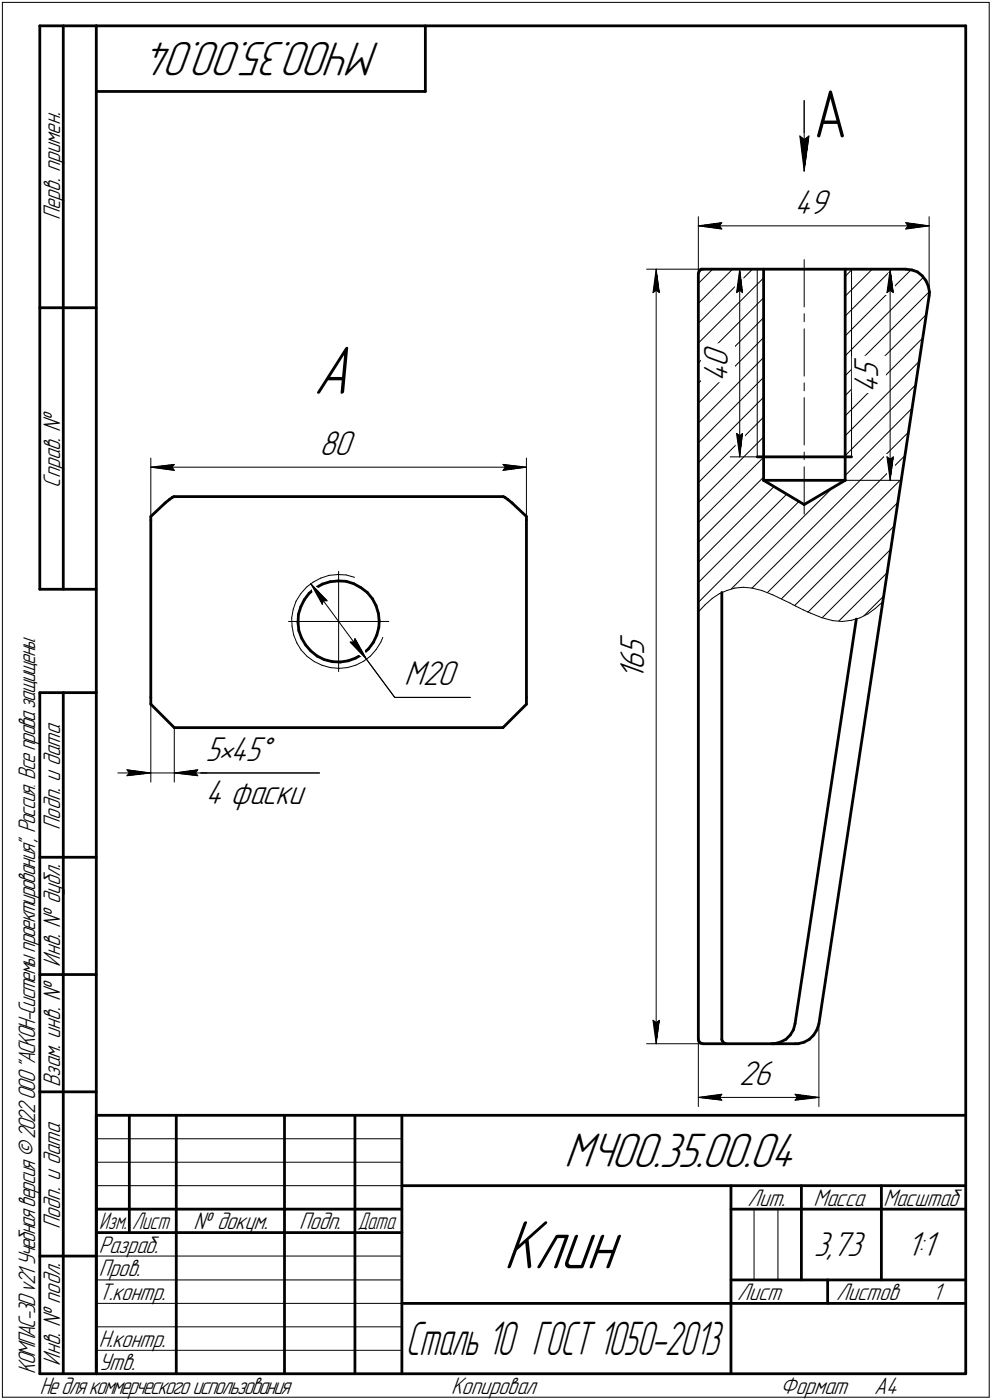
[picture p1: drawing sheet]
<svg xmlns="http://www.w3.org/2000/svg" width="211mm" height="298mm" viewBox="0 0 211 298" stroke-linecap="round" stroke-linejoin="round" font-family="sans-serif">
<defs><g id="words">
<g font-size="15.6">
<text x="66.7" y="83.8">А</text>
<text x="107.2" y="270.1">Клин</text>
</g>
<text font-size="14.6" x="173.2" y="29.3">А</text>
<g font-size="10.9">
<text x="80.9" y="9" transform="rotate(-180 80.9 9)">МЧ00.35.00.04</text>
<text x="120.1" y="248.5">МЧ00.35.00.04</text>
</g>
<text font-size="10.6" x="86.4" y="288.5">Сталь 10 ГОСТ 1050-2013</text>
<g font-size="7.8">
<text x="169" y="45.6">49</text>
<text x="154.8" y="81.4" transform="rotate(-90 154.8 81.4)">4</text>
<text x="154.8" y="78.2" transform="rotate(-90 154.8 78.2)">0</text>
<text x="186.8" y="83.7" transform="rotate(-90 186.8 83.7)">4</text>
<text x="186.8" y="80.5" transform="rotate(-90 186.8 80.5)">5</text>
<text x="68" y="97">80</text>
<text x="137.1" y="142.6" transform="rotate(-90 137.1 142.6)">6</text>
<text x="137.1" y="139.4" transform="rotate(-90 137.1 139.4)">5</text>
<text x="86" y="146">M20</text>
<text x="137.1" y="144.7" transform="rotate(-90 137.1 144.7)">1</text>
<text x="43.8" y="162">5•45Å</text>
<text x="43.8" y="171.2">4 фаски</text>
<text x="157.3" y="231.1">26</text>
<text x="173.2" y="267.5">3,73</text>
<text x="192.9" y="267.5">1:1</text>
</g>
<g font-size="5.4">
<text x="12.8" y="46.9" transform="rotate(-90 12.8 46.9)">Перв. примен.</text>
<text x="12.8" y="103.8" transform="rotate(-90 12.8 103.8)">Справ. №</text>
<text x="12.8" y="176.7" transform="rotate(-90 12.8 176.7)">Подп. и дата</text>
<text x="12.8" y="205.8" transform="rotate(-90 12.8 205.8)">Инв. № дубл.</text>
<text x="12.8" y="231.6" transform="rotate(-90 12.8 231.6)">Взам. инв. №</text>
<text x="159.1" y="256.8">Лит.</text>
<text x="173.1" y="256.8">Масса</text>
<text x="188" y="256.8">Масштаб</text>
<text x="12.8" y="261.7" transform="rotate(-90 12.8 261.7)">Подп. и дата</text>
<text x="41.2" y="261.8">№ докум.</text>
<text x="63.6" y="261.8">Подп.</text>
<text x="21" y="266.8">Разраб.</text>
<text x="21" y="271.8">Пров.</text>
<text x="21" y="276.8">Т.контр.</text>
<text x="156.9" y="276.8">Лист</text>
<text x="177.9" y="276.8">Листов</text>
<text x="198.4" y="276.8">1</text>
<text x="21" y="286.8">Н.контр.</text>
<text x="7.5" y="292.5" transform="rotate(-90 7.5 292.5)">КОМПАС-3Dv21 Учебнаяверсия©2022ООО&quot;АСКОН-Системыпроектирования&quot;, Россия. Всеправазащищены.</text>
<text x="12.8" y="290.8" transform="rotate(-90 12.8 290.8)">Инв. № подл.</text>
<text x="21" y="291.8">Утв.</text>
<text x="8.5" y="296.7">Недлякоммерческогоиспользования</text>
<text x="96" y="296.8">Копировал</text>
<text x="166" y="296.8">Формат</text>
<text x="186" y="296.8">A4</text>
</g>
<g font-size="5.3">
<text x="21.1" y="261.8">Изм.</text>
<text x="28.1" y="261.8">Лист</text>
<text x="76.1" y="261.8">Дата</text>
</g>
</g></defs>
<g fill="none" stroke="#000" stroke-width=".59">
<path d="M8.5 5.5v120zM8.5 5.5h12zM13.5 5.5v120zM20.5 5.5v287zM20.5 5.5h185zM20.5 19.5h70zM90.5 5.5v14zM205.5 5.5v287zM148.6 58.3v163zM148.8 57.7l-.2 .6zM148.8 57.7l.4-.4zM149.2 57.3h.3z"/>
<path d="M149.5 57.3h13zM162.5 57.3v45zM162.5 57.3h17.3zM179.8 57.3h12.9zM179.8 57.3v45zM192.7 57.3l1.4 .2zM194.1 57.5l1.1 .4zM195.2 57.9l1.1 .9zM196.3 58.8l.7 1zM197 59.8l.5 1.2zM8.5 65.5h12zM197.5 61l.3 1.2z"/>
<path d="M197.7 63l-23.5 155zM197.8 62.2l-.1 .8zM161.1 97.3h1.4zM162.5 97.3h17.3zM179.8 97.3h1.4zM32.1 110.7v37.8zM32.1 110l3-2.9zM32.1 110v.7zM35.1 107.1l1-.8zM36.1 106.3l.6-.4zM36.7 105.9l.3-.2zM37 105.7h70.1z"/>
<path d="M107.1 105.7l.3 .2zM107.4 105.9l.6 .4zM108 106.3l1 .8zM109 107.1l3 2.9zM112 110.7v37.8zM112 110v.7zM162.5 102.3l8.6 5.1zM162.5 102.3h17.3zM171.1 107.4l8.7-5.1zM8.5 125.5h12zM63.4 132.6l.2 1.7zM63.5 130.8l-.1 1.8z"/>
<path d="M63.6 134.3l.6 1.6zM64 129.2l-.5 1.6zM64.2 135.9l.8 1.4zM64.8 127.7l-.8 1.5zM65 137.3l1.1 1.3zM65.8 126.3l1.3-1.1zM65.8 126.3l-1 1.4zM66.1 138.6l1.4 1.1zM67.1 125.2l1.5-.8zM67.5 139.7l1.5 .8zM68.6 124.4l1.7-.5zM70.3 123.9l1.7-.2z"/>
<path d="M72 123.7l1.7 .1zM73.7 123.8l1.6 .5zM75.3 124.3l1.5 .8zM76.8 125.1l1.3 1.1zM77.1 139.3l1.3-1.1zM78.1 126.2l1.1 1.3zM79.2 127.5l.8 1.4zM79.4 136.8l-1 1.4zM80 128.9l.5 1.7zM80.2 135.2l-.8 1.6zM80.5 130.6l.2 1.7zM80.6 133.6l-.4 1.6z"/>
<path d="M80.7 132.3l-.1 1.3zM153.6 126.2v95.1zM182.2 131.8l-13 86.2zM8.5 147.5v145zM8.5 147.5h12zM13.5 147.5v145zM32.1 149.9l5 5zM32.1 148.5v1.4zM37.1 154.9h69.9zM69 140.5l1.7 .4zM70.7 140.9l1.7 .1zM72.4 141l1.7-.3z"/>
<path d="M74.1 140.7l1.6-.6zM75.7 140.1l1.4-.8zM107 154.9l5-5zM112 148.5v1.4zM8.5 182.5h12zM8.5 207.5h12zM168.8 219.3l-.7 1.1zM169.2 218l-.4 1.3zM173.8 219.3l-.7 1.1zM174.2 218l-.4 1.3zM8.5 232.5h12zM20.5 237.5h185z"/>
<path d="M20.5 237.5v55zM27.5 237.5v25zM37.5 237.5v55zM60.5 237.5v55zM75.5 237.5v55zM85.5 237.5v55zM148.6 221.3l.1 .4zM148.7 221.7l.3 .4zM149 222.1l.5 .1zM149.5 222.2h19.7zM153.6 221.3l.1 .4zM153.7 221.7l.3 .4z"/>
<path d="M154 222.1l.5 .1zM164.2 222.2h.6zM164.8 222.2l1.2-.3zM166 221.9l1.2-.6zM168.1 220.4l-.9 .9zM169.2 222.2h.6zM169.8 222.2l1.3-.3zM171.1 221.9l1.1-.6zM173.1 220.4l-.9 .9zM20.5 257.5h65zM85.5 252.5h120zM155.5 252.5v40z"/>
<path d="M155.5 257.5h15zM170.5 252.5v20zM170.5 257.5h35zM187.5 252.5v20zM8.5 267.5h12zM20.5 262.5h65zM85.5 277.5h70zM155.5 277.5h50zM155.5 272.5h50zM176.1 272.5v5zM8.5 292.5h12zM20.5 292.5h185z"/>
</g>
<g fill="none" stroke="#000" stroke-width=".21">
<path d="M.5 .5v297zM.5 .5h210zM210.5 .5v297zM170.2 29l.9 7.4zM170.2 29l.9 .7zM171.1 21.4v15zM171.1 29.7l1-.7zM172.1 29l-1 7.4zM137.6 57.3h11.9zM139.6 57.3l.7 5zM139.6 57.3l-.7 5zM139.6 57.3v164.9z"/>
<path d="M148.6 46.1v12.2zM148.6 48.1l5-.7zM148.6 48.1l5 .7zM148.6 48.1h49.1zM153.1 48.1l.5 .7zM153.6 47.4l-.5 .7zM155.4 57.3h7.1zM157.4 57.3l.6 5zM157.4 57.3l-.7 5zM157.4 57.3v40zM160.1 57.3l-11.5 11.5zM161.1 57.3v40z"/>
<path d="M171.1 55.3v10.1zM179.8 57.3h11.5zM181.2 57.3v40zM181.4 57.3l-1.6 1.5zM189.4 57.3l.7 5zM189.4 57.3l-.7 5zM189.4 57.3v45zM189.8 57.3l-10 10zM192.7 48.8l5-.7zM192.7 47.4l.5 .7zM192.7 47.4l5 .7zM193.2 48.1l-.5 .7z"/>
<path d="M193.9 57.4l-14.1 14.1zM196.5 59l-16.7 16.8zM197.7 46.1v16.9zM138.9 62.3l.7-.5zM139.6 61.8l.7 .5zM148.6 73.1l13.9-13.9zM148.6 64.6l7.3-7.3zM148.6 60.4l3-3.1zM156.7 62.3l.7-.5zM157.4 61.8l.6 .5zM162.5 76.1l-13.9 14zM162.5 71.9l-13.9 14z"/>
<path d="M162.5 67.6l-13.9 14zM162.5 63.4l-13.9 13.9zM171.1 70v10.1zM171.1 66.8v1.7zM179.8 63.1l5.8-5.8zM188.7 62.3l.7-.5zM189.4 61.8l.7 .5zM195.6 77l-15.8 15.8zM196.3 72l-16.5 16.6zM32.1 97.5v12.5zM32.1 99.5l5-.6zM32.1 99.5l5 .7z"/>
<path d="M32.1 99.5h79.9zM36.6 99.5l.5 .7zM37.1 98.9l-.5 .6zM107 98.9l.5 .6zM107 98.9l5 .6zM107.5 99.5l-.5 .7zM112 97.5v12.5zM155.4 97.3h7.1zM156.7 92.3l.7 5zM156.7 92.3l.7 .5zM157.4 92.8l.6-.5zM158 92.3l-.6 5z"/>
<path d="M162.5 93l-13.9 14zM162.5 88.8l-13.9 14zM162.5 84.6l-13.9 14zM162.5 80.3l-13.9 14zM171.1 99.4v10.1zM171.1 96.3v1.6zM171.1 84.7v10zM171.1 81.5v1.7zM179.8 84.2l17.3-17.2zM179.8 80l18-17.9zM188.7 97.3l.7 5zM188.7 97.3l.7 .5z"/>
<path d="M189.4 97.8l.7-.5zM190.1 97.3l-.7 5zM194.1 87l-14.3 14.3zM194.8 82l-15 15zM107 100.2l5-.7zM148.6 119.7l16.1-16.1zM148.6 115.5l13.9-13.9zM148.6 111.3l13.9-13.9zM170 106.8l-21.4 21.5zM179.8 102.3h11.5zM189.5 117l-14.6 14.6zM61.4 132.3h10.7z"/>
<path d="M62.1 131.6v1.7zM62.1 133.3l.4 1.9zM62.4 129.7l-.3 1.9zM62.5 135.2l.7 1.7zM63 128l-.6 1.7zM63.2 136.9l.9 1.5zM64 126.4l-1 1.6zM64.1 138.4l1.3 1.4zM65.2 125.1l1.4-1.1zM65.2 125.1l-1.2 1.3zM65.4 139.8l1.5 1.1zM66.1 124.3l3.5 3.6z"/>
<path d="M66.1 124.3l2.5 4.4zM66.1 124.3l11.9 16.1zM66.6 124l1.6-.9zM68.2 123.1l1.8-.6zM68.7 127.9h.9zM68.7 127.9l-.1 .8zM70 122.5l1.9-.2zM71.9 122.3l1.8 .1zM72.1 132.3h10.6zM72.1 132.3v10.7zM72.1 121.7v10.6zM73.7 122.4l1.7 .5z"/>
<path d="M74.5 136.7l3.5 3.7zM74.5 136.7h.8zM75.5 136l-.2 .7zM75.5 136l2.5 4.4zM80 138.3l-1.2 1.4zM81 136.7l-1 1.6zM81.4 135.7l-.4 1zM148.6 124l18.8-18.8zM150 128.8l-1.4 1.5zM150 128.8l1.6-1.4zM151.6 127.4l1.5-1zM153.1 126.4l1.6-.7z"/>
<path d="M154.7 125.7l1.7-.5zM155.6 125.4l21.6-21.6zM156.4 125.2l1.8-.1zM158.2 125.1l1.8 .1zM160 125.2l2.1 .5zM160 125.2l33.3-33.2zM162.1 125.7l2.3 1zM163.3 126.2l29.2-29.2zM164.4 126.7l2.5 1.1zM166.3 127.5l25.5-25.5zM166.9 127.8l1.2 .6zM168.1 128.4l.6 .4z"/>
<path d="M168.7 128.8l.5 .2zM169.1 128.9l21.9-21.9zM169.2 129l.7 .4zM169.9 129.4l1 .5zM170.9 129.9l1.6 .7zM171.9 130.4l18.3-18.4zM172.5 130.6l2.3 .9zM174.8 131.5l2.4 .7zM177.2 132.2l2 .1zM178.5 132.2l10.2-10.2zM179.2 132.3l2-.2zM181.2 132.1l1.8-.5z"/>
<path d="M183 131.6l1.7-.9zM183.8 131.1l4.2-4.1zM184.7 130.7l1.6-1.2zM186.3 129.5l1.5-1.3zM32.1 149.9v16.6zM37.1 154.9v11.6zM66.9 140.9l1.6 .7zM68.5 141.6l1.8 .6zM70.3 142.2l1.8 .1zM72.1 142.3l1.8-.1zM73.9 142.2l1.8-.6zM75.7 141.6l1.7-.8z"/>
<path d="M77.4 140.8l1.4-1.1zM78 140.4l6 8.1zM84 148.5h16.1zM25.1 164.6h7zM27 163.9l5.1 .7zM27 163.9l.5 .7zM27 165.2l5.1-.6zM27.5 164.6l-.5 .6zM32.1 164.6h5zM37.1 164.6h30.9zM37.1 164.6l5 .6zM37.1 164.6l5-.7z"/>
<path d="M37.1 164.6h6.9zM41.6 164.6l.5 .6zM41.7 164.6h26.3zM42.1 163.9l-.5 .7zM138.9 217.3l.7 4.9zM138.9 217.3l.7 .5zM139.6 217.8l.7-.5zM140.3 217.3l-.7 4.9zM174.2 218v17.6zM137.6 222.2h11.9zM148.6 221.3v14.3zM148.6 233.7l5-.7z"/>
<path d="M148.6 233.7l5 .6zM148.6 233.7h25.6zM153.1 233.7l.5 .6zM153.6 233l-.5 .7zM169.2 234.3l5-.6zM169.2 233l.5 .7zM169.2 233l5 .7zM169.7 233.7l-.5 .6zM20.5 247.5h65zM20.5 252.5h65zM20.5 242.5h65zM160.4 257.5v15z"/>
<path d="M165.5 257.5v15zM20.5 267.5h65zM20.5 272.5h65zM20.5 277.5h65zM.5 297.5h210zM20.5 282.5h65zM20.5 287.5h65z"/>
</g>
<g fill="#fff" stroke="#fff" stroke-width=".21">
<path d="M131.5 134.9h7.1zM131.5 135h7.1zM131.5 135h7.1zM131.5 135.1h7.1zM131.5 135.2h7.1zM131.5 135.3h7.1zM131.5 135.4h7.1zM131.5 135.5h7.1zM131.5 135.6h7.1zM131.5 135.6h7.1zM131.5 135.7h7.1zM131.5 135.8h7.1zM131.5 135.9h7.1zM131.5 136h7.1zM131.5 136.1h7.1zM131.5 136.1h7.1zM131.5 136.2h7.1zM131.5 136.3h7.1zM131.5 136.4h7.1zM131.5 136.5h7.1zM131.5 136.6h7.1zM131.5 136.7h7.1zM131.5 136.7h7.1zM131.5 136.8h7.1zM131.5 136.9h7.1zM131.5 137h7.1zM131.5 137.1h7.1zM131.5 137.2h7.1zM131.5 137.2h7.1zM131.5 137.3h7.1zM131.5 137.4h7.1zM131.5 137.5h7.1zM131.5 137.6h7.1zM131.5 137.7h7.1zM131.5 137.8h7.1zM131.5 137.8h7.1zM131.5 137.9h7.1zM131.5 138h7.1zM131.5 138.1h7.1zM131.5 138.2h7.1zM131.5 138.3h7.1zM131.5 138.3h7.1zM131.5 138.4h7.1zM131.5 138.5h7.1zM131.5 138.6h7.1zM131.5 138.7h7.1zM131.5 138.8h7.1zM131.5 138.9h7.1zM131.5 138.9h7.1zM131.5 139h7.1zM131.5 139.1h7.1zM131.5 139.2h7.1zM131.5 139.3h7.1zM131.5 139.4h7.1zM131.5 139.4h7.1zM131.5 139.5h7.1zM131.5 139.6h7.1zM131.5 139.7h7.1zM131.5 139.8h7.1zM131.5 139.9h7.1zM131.5 140h7.1zM131.5 140h7.1zM131.5 140.1h7.1zM131.5 140.2h7.1zM131.5 140.3h7.1zM131.5 140.4h7.1zM131.5 140.5h7.1zM131.5 140.5h7.1zM131.5 140.6h7.1zM131.5 140.7h7.1zM131.5 140.8h7.1zM131.5 140.9h7.1zM131.5 141h7.1zM131.5 141.1h7.1zM131.5 141.1h7.1zM131.5 141.2h7.1zM131.5 141.3h7.1zM131.5 141.4h7.1zM131.5 141.5h7.1zM131.5 141.6h7.1zM131.5 141.6h7.1zM131.5 141.7h7.1zM131.5 141.8h7.1zM131.5 141.9h7.1zM131.5 142h7.1zM131.5 142.1h7.1zM131.5 142.2h7.1zM131.5 142.2h7.1zM131.5 142.3h7.1zM131.5 142.4h7.1zM131.5 142.5h7.1zM131.5 142.6h7.1zM131.5 142.7h7.1zM131.5 142.7h7.1zM131.5 142.8h7.1zM131.5 142.9h7.1zM131.5 143h7.1zM131.5 143.1h7.1zM131.5 143.2h7.1zM131.5 143.3h7.1zM131.5 143.3h7.1zM131.5 143.4h7.1zM131.5 143.5h7.1zM131.5 143.6h7.1zM131.5 143.7h7.1zM131.5 143.8h7.1zM131.5 143.8h7.1zM131.5 143.9h7.1zM131.5 144h7.1zM131.5 144.1h7.1zM131.5 144.2h7.1zM131.5 144.3h7.1zM131.5 144.4h7.1zM131.5 144.4h7.1zM131.5 144.5h7.1zM131.5 144.6h7.1z"/>
<path d="M138.3 216.7h2.5zM138.4 216.8h2.4zM138.4 216.9h2.4zM138.4 217h2.4zM138.4 217.1h2.4zM138.4 217.2h2.4zM138.4 217.3h2.4zM138.4 217.3h2.4zM138.5 217.4h2.3zM138.5 217.5h2.2zM138.5 217.6h2.2zM138.5 217.7h2.2zM138.5 217.8h2.2zM138.5 217.8h2.2zM138.5 217.9h2.2zM138.6 218h2.1zM138.6 218.1h2.1zM138.6 218.2h2.1zM138.6 218.3h2zM138.6 218.4h2zM138.6 218.4h2zM138.6 218.5h2zM138.6 218.6h2zM138.7 218.7h1.9zM138.7 218.8h1.9zM138.7 218.9h1.9zM138.7 218.9h1.9zM138.7 219h1.8zM138.7 219.1h1.8zM138.7 219.2h1.8zM138.8 219.3h1.7zM138.8 219.4h1.7zM138.8 219.5h1.7zM138.8 219.5h1.7zM138.8 219.6h1.7zM138.8 219.7h1.7zM138.8 219.8h1.7zM138.9 219.9h1.6zM138.9 220h1.6zM138.9 220h1.6zM138.9 220.1h1.6zM138.9 220.2h1.6zM138.9 220.3h1.6zM138.9 220.4h1.6zM138.9 220.5h1.5zM138.9 220.6h1.5zM138.9 220.6h1.5zM139 220.7h1.3zM139 220.8h1.3zM139.1 220.9h1.1zM139.1 221h1.1zM139.1 221.1h1zM139.2 221.1h.9zM139.2 221.2h.9zM139.3 221.3h.7zM139.3 221.4h.7zM139.4 221.5h.6zM139.4 221.6h.6zM139.4 221.7h.5zM139.4 221.7h.5zM139.4 221.8h.5zM139.5 221.9h.3zM139.5 222h.3z"/>
<path d="M139.5 57.6h.3zM139.5 57.7h.3zM139.4 57.7h.5zM139.4 57.8h.5zM139.4 57.9h.5zM139.4 58h.6zM139.4 58.1h.6zM139.3 58.2h.7zM139.3 58.3h.7zM139.2 58.3h.9zM139.2 58.4h.9zM139.1 58.5h1zM139.1 58.6h1.1zM139.1 58.7h1.1zM139 58.8h1.3zM139 58.8h1.3zM138.9 58.9h1.5zM138.9 59h1.5zM138.9 59.1h1.5zM138.9 59.2h1.6zM138.9 59.3h1.6zM138.9 59.4h1.6zM138.9 59.4h1.6zM138.9 59.5h1.6zM138.9 59.6h1.6zM138.9 59.7h1.6zM138.8 59.8h1.7zM138.8 59.9h1.7zM138.8 59.9h1.7zM138.8 60h1.7zM138.8 60.1h1.7zM138.8 60.2h1.7zM138.8 60.3h1.7zM138.7 60.4h1.8zM138.7 60.5h1.8zM138.7 60.5h1.8zM138.7 60.6h1.9zM138.7 60.7h1.9zM138.7 60.8h1.9zM138.7 60.9h1.9zM138.6 61h2zM138.6 61h2zM138.6 61.1h2zM138.6 61.2h2zM138.6 61.3h2.1zM138.6 61.4h2.1zM138.6 61.5h2.1zM138.5 61.6h2.2zM138.5 61.6h2.2zM138.5 61.7h2.2zM138.5 61.8h2.2zM138.5 61.9h2.2zM138.5 62h2.2zM138.5 62.1h2.3zM138.4 62.1h2.4zM138.4 62.2h2.4zM138.4 62.3h2.4zM138.4 62.4h2.4zM138.4 62.5h2.4zM138.4 62.6h2.4zM138.4 62.7h2.4z"/>
<path d="M169.1 40h8.1zM169.1 40h8.1zM169.1 40.1h8.1zM169.1 40.2h8.1zM169.1 40.3h8.1zM169.1 40.4h8.1zM169.1 40.5h8.1zM169.1 40.6h8.1zM169.1 40.6h8.1zM169.1 40.7h8.1zM169.1 40.8h8.1zM169.1 40.9h8.1zM169.1 41h8.1zM169.1 41.1h8.1zM169.1 41.1h8.1zM169.1 41.2h8.1zM169.1 41.3h8.1zM169.1 41.4h8.1zM169.1 41.5h8.1zM169.1 41.6h8.1zM169.1 41.7h8.1zM169.1 41.7h8.1zM169.1 41.8h8.1zM169.1 41.9h8.1zM169.1 42h8.1zM169.1 42.1h8.1zM169.1 42.2h8.1zM169.1 42.2h8.1zM169.1 42.3h8.1zM169.1 42.4h8.1zM169.1 42.5h8.1zM169.1 42.6h8.1zM169.1 42.7h8.1zM169.1 42.8h8.1zM169.1 42.8h8.1zM169.1 42.9h8.1zM169.1 43h8.1zM169.1 43.1h8.1zM169.1 43.2h8.1zM169.1 43.3h8.1zM169.1 43.3h8.1zM169.1 43.4h8.1zM169.1 43.5h8.1zM169.1 43.6h8.1zM169.1 43.7h8.1zM169.1 43.8h8.1zM169.1 43.9h8.1zM169.1 43.9h8.1zM169.1 44h8.1zM169.1 44.1h8.1zM169.1 44.2h8.1zM169.1 44.3h8.1zM169.1 44.4h8.1zM169.1 44.4h8.1zM169.1 44.5h8.1zM169.1 44.6h8.1zM169.1 44.7h8.1zM169.1 44.8h8.1zM169.1 44.9h8.1zM169.1 45h8.1zM169.1 45h8.1zM169.1 45.1h8.1zM169.1 45.2h8.1zM169.1 45.3h8.1zM169.1 45.4h8.1zM169.1 45.5h8.1zM169.1 45.6h8.1zM169.1 45.6h8.1zM169.1 45.7h8.1zM169.1 45.8h8.1zM169.1 45.9h8.1zM169.1 46h8.1zM169.1 46.1h8.1zM169.1 46.1h8.1zM169.1 46.2h8.1zM169.1 46.3h8.1zM169.1 46.4h8.1zM169.1 46.5h8.1zM169.1 46.6h8.1zM169.1 46.7h8.1zM169.1 46.7h8.1zM169.1 46.8h8.1zM169.1 46.9h8.1zM169.1 47h8.1z"/>
<path d="M153.4 47h.7zM152.7 47.1h1.4zM151.9 47.2h2.2zM151.1 47.2h3zM150.4 47.3h3.7zM150.2 47.4h3.9zM150 47.5h4.1zM149.8 47.6h4.3zM149.6 47.7h4.5zM149.4 47.8h4.7zM149.2 47.8h4.9zM149 47.9h5.1zM148.8 48h5.3zM148.6 48.1h5.5zM148.8 48.2h5.3zM149 48.3h5.1zM149.2 48.3h4.9zM149.4 48.4h4.7zM149.6 48.5h4.5zM149.8 48.6h4.3zM150 48.7h4.1zM150.2 48.8h3.9zM150.4 48.9h3.7zM151 48.9h3.1zM151.6 49h2.5zM152.2 49.1h1.9zM152.9 49.2h1.2zM153.5 49.3h.6z"/>
<path d="M192.2 47h.8zM192.2 47.1h1.5zM192.2 47.2h2.3zM192.2 47.2h3zM192.2 47.3h3.7zM192.2 47.4h4zM192.2 47.5h4.1zM192.2 47.6h4.3zM192.2 47.7h4.6zM192.2 47.8h4.7zM192.2 47.8h4.9zM192.2 47.9h5.2zM192.2 48h5.3zM192.2 48.1h5.5zM192.2 48.2h5.3zM192.2 48.3h5.2zM192.2 48.3h4.9zM192.2 48.4h4.7zM192.2 48.5h4.6zM192.2 48.6h4.3zM192.2 48.7h4.1zM192.2 48.8h4zM192.2 48.9h3.7zM192.2 48.9h3.1zM192.2 49h2.5zM192.2 49.1h1.9zM192.2 49.2h1.3zM192.2 49.3h.7z"/>
<path d="M157.3 225.6h8.1zM157.3 225.6h8.1zM157.3 225.7h8.1zM157.3 225.8h8.1zM157.3 225.9h8.1zM157.3 226h8.1zM157.3 226.1h8.1zM157.3 226.1h8.1zM157.3 226.2h8.1zM157.3 226.3h8.1zM157.3 226.4h8.1zM157.3 226.5h8.1zM157.3 226.6h8.1zM157.3 226.7h8.1zM157.3 226.7h8.1zM157.3 226.8h8.1zM157.3 226.9h8.1zM157.3 227h8.1zM157.3 227.1h8.1zM157.3 227.2h8.1zM157.3 227.2h8.1zM157.3 227.3h8.1zM157.3 227.4h8.1zM157.3 227.5h8.1zM157.3 227.6h8.1zM157.3 227.7h8.1zM157.3 227.8h8.1zM157.3 227.8h8.1zM157.3 227.9h8.1zM157.3 228h8.1zM157.3 228.1h8.1zM157.3 228.2h8.1zM157.3 228.3h8.1zM157.3 228.3h8.1zM157.3 228.4h8.1zM157.3 228.5h8.1zM157.3 228.6h8.1zM157.3 228.7h8.1zM157.3 228.8h8.1zM157.3 228.9h8.1zM157.3 228.9h8.1zM157.3 229h8.1zM157.3 229.1h8.1zM157.3 229.2h8.1zM157.3 229.3h8.1zM157.3 229.4h8.1zM157.3 229.4h8.1zM157.3 229.5h8.1zM157.3 229.6h8.1zM157.3 229.7h8.1zM157.3 229.8h8.1zM157.3 229.9h8.1zM157.3 230h8.1zM157.3 230h8.1zM157.3 230.1h8.1zM157.3 230.2h8.1zM157.3 230.3h8.1zM157.3 230.4h8.1zM157.3 230.5h8.1zM157.3 230.5h8.1zM157.3 230.6h8.1zM157.3 230.7h8.1zM157.3 230.8h8.1zM157.3 230.9h8.1zM157.3 231h8.1zM157.3 231.1h8.1zM157.3 231.1h8.1zM157.3 231.2h8.1zM157.3 231.3h8.1zM157.3 231.4h8.1zM157.3 231.5h8.1zM157.3 231.6h8.1zM157.3 231.6h8.1zM157.3 231.7h8.1zM157.3 231.8h8.1zM157.3 231.9h8.1zM157.3 232h8.1zM157.3 232.1h8.1zM157.3 232.2h8.1zM157.3 232.2h8.1zM157.3 232.3h8.1zM157.3 232.4h8.1zM157.3 232.5h8.1zM157.3 232.6h8.1z"/>
<path d="M153.5 232.5h.6zM152.9 232.6h1.2zM152.2 232.7h1.9zM151.6 232.7h2.5zM151 232.8h3.1zM150.4 232.9h3.7zM150.2 233h3.9zM150 233.1h4.1zM149.8 233.2h4.3zM149.6 233.3h4.5zM149.4 233.3h4.7zM149.2 233.4h4.9zM149 233.5h5.1zM148.8 233.6h5.3zM148.6 233.7h5.5zM148.8 233.8h5.3zM149.1 233.8h5zM149.3 233.9h4.8zM149.5 234h4.6zM149.8 234.1h4.3zM149.9 234.2h4.2zM150.2 234.3h3.9zM150.4 234.4h3.7zM151 234.4h3.1zM151.6 234.5h2.5zM152.2 234.6h1.9zM152.9 234.7h1.2zM153.5 234.8h.6z"/>
<path d="M168.7 232.5h.7zM168.7 232.6h1.3zM168.7 232.7h1.9zM168.7 232.7h2.5zM168.7 232.8h3.1zM168.7 232.9h3.7zM168.7 233h3.9zM168.7 233.1h4.1zM168.7 233.2h4.4zM168.7 233.3h4.5zM168.7 233.3h4.8zM168.7 233.4h5zM168.7 233.5h5.2zM168.7 233.6h5.4zM168.7 233.7h5.5zM168.7 233.8h5.4zM168.7 233.8h5.1zM168.7 233.9h4.9zM168.7 234h4.6zM168.7 234.1h4.4zM168.7 234.2h4.2zM168.7 234.3h3.9zM168.7 234.4h3.7zM168.7 234.4h3.1zM168.7 234.5h2.5zM168.7 234.6h1.9zM168.7 234.7h1.3zM168.7 234.8h.7z"/>
<path d="M149.3 73.2h7.1zM149.3 73.3h7.1zM149.3 73.4h7.1zM149.3 73.5h7.1zM149.3 73.6h7.1zM149.3 73.7h7.1zM149.3 73.7h7.1zM149.3 73.8h7.1zM149.3 73.9h7.1zM149.3 74h7.1zM149.3 74.1h7.1zM149.3 74.2h7.1zM149.3 74.3h7.1zM149.3 74.3h7.1zM149.3 74.4h7.1zM149.3 74.5h7.1zM149.3 74.6h7.1zM149.3 74.7h7.1zM149.3 74.8h7.1zM149.3 74.8h7.1zM149.3 74.9h7.1zM149.3 75h7.1zM149.3 75.1h7.1zM149.3 75.2h7.1zM149.3 75.3h7.1zM149.3 75.4h7.1zM149.3 75.4h7.1zM149.3 75.5h7.1zM149.3 75.6h7.1zM149.3 75.7h7.1zM149.3 75.8h7.1zM149.3 75.9h7.1zM149.3 75.9h7.1zM149.3 76h7.1zM149.3 76.1h7.1zM149.3 76.2h7.1zM149.3 76.3h7.1zM149.3 76.4h7.1zM149.3 76.5h7.1zM149.3 76.5h7.1zM149.3 76.6h7.1zM149.3 76.7h7.1zM149.3 76.8h7.1zM149.3 76.9h7.1zM149.3 77h7.1zM149.3 77h7.1zM149.3 77.1h7.1zM149.3 77.2h7.1zM149.3 77.3h7.1zM149.3 77.4h7.1zM149.3 77.5h7.1zM149.3 77.6h7.1zM149.3 77.6h7.1zM149.3 77.7h7.1zM149.3 77.8h7.1zM149.3 77.9h7.1zM149.3 78h7.1zM149.3 78.1h7.1zM149.3 78.1h7.1zM149.3 78.2h7.1zM149.3 78.3h7.1zM149.3 78.4h7.1zM149.3 78.5h7.1zM149.3 78.6h7.1zM149.3 78.7h7.1zM149.3 78.7h7.1zM149.3 78.8h7.1zM149.3 78.9h7.1zM149.3 79h7.1zM149.3 79.1h7.1zM149.3 79.2h7.1zM149.3 79.2h7.1zM149.3 79.3h7.1zM149.3 79.4h7.1zM149.3 79.5h7.1zM149.3 79.6h7.1zM149.3 79.7h7.1zM149.3 79.8h7.1zM149.3 79.8h7.1zM149.3 79.9h7.1zM149.3 80h7.1zM149.3 80.1h7.1zM149.3 80.2h7.1zM149.3 80.3h7.1zM149.3 80.3h7.1zM149.3 80.4h7.1zM149.3 80.5h7.1zM149.3 80.6h7.1zM149.3 80.7h7.1zM149.3 80.8h7.1zM149.3 80.9h7.1zM149.3 80.9h7.1zM149.3 81h7.1zM149.3 81.1h7.1zM149.3 81.2h7.1zM149.3 81.3h7.1z"/>
<path d="M157.3 57.6h.3zM157.3 57.7h.3zM157.2 57.7h.4zM157.2 57.8h.4zM157.1 57.9h.5zM157.1 58h.6zM157.1 58.1h.6zM157.1 58.2h.6zM157.1 58.3h.7zM157 58.3h.8zM157 58.4h.8zM156.9 58.5h1zM156.9 58.6h1zM156.9 58.7h1.1zM156.8 58.8h1.2zM156.8 58.8h1.2zM156.7 58.9h1.4zM156.7 59h1.4zM156.6 59.1h1.5zM156.6 59.2h1.6zM156.6 59.3h1.6zM156.6 59.4h1.6zM156.6 59.4h1.6zM156.6 59.5h1.6zM156.6 59.6h1.6zM156.6 59.7h1.6zM156.5 59.8h1.7zM156.5 59.9h1.7zM156.5 59.9h1.7zM156.5 60h1.7zM156.5 60.1h1.7zM156.5 60.2h1.7zM156.5 60.3h1.7zM156.5 60.4h1.8zM156.5 60.5h1.8zM156.5 60.5h1.8zM156.5 60.6h1.8zM156.5 60.7h1.8zM156.5 60.8h1.8zM156.5 60.9h1.8zM156.4 61h2zM156.4 61h2zM156.4 61.1h2zM156.4 61.2h2zM156.4 61.3h2zM156.4 61.4h2zM156.4 61.5h2zM156.3 61.6h2.2zM156.3 61.6h2.2zM156.3 61.7h2.2zM156.3 61.8h2.2zM156.3 61.9h2.2zM156.3 62h2.2zM156.3 62.1h2.2zM156.2 62.1h2.4zM156.2 62.2h2.4zM156.2 62.3h2.4zM156.2 62.4h2.4zM156.2 62.5h2.4zM156.2 62.6h2.4zM156.2 62.7h2.4z"/>
<path d="M156.1 91.8h2.5zM156.2 91.9h2.4zM156.2 91.9h2.4zM156.2 92h2.4zM156.2 92.1h2.4zM156.2 92.2h2.4zM156.2 92.3h2.4zM156.2 92.4h2.4zM156.3 92.5h2.2zM156.3 92.5h2.2zM156.3 92.6h2.2zM156.3 92.7h2.2zM156.3 92.8h2.2zM156.3 92.9h2.2zM156.3 93h2.2zM156.4 93h2zM156.4 93.1h2zM156.4 93.2h2zM156.4 93.3h2zM156.4 93.4h2zM156.4 93.5h2zM156.4 93.6h2zM156.4 93.6h1.9zM156.5 93.7h1.8zM156.5 93.8h1.8zM156.5 93.9h1.8zM156.5 94h1.8zM156.5 94.1h1.8zM156.5 94.1h1.8zM156.5 94.2h1.8zM156.5 94.3h1.7zM156.5 94.4h1.7zM156.5 94.5h1.7zM156.5 94.6h1.7zM156.5 94.7h1.7zM156.5 94.7h1.7zM156.5 94.8h1.7zM156.6 94.9h1.6zM156.6 95h1.6zM156.6 95.1h1.6zM156.6 95.2h1.6zM156.6 95.2h1.6zM156.6 95.3h1.6zM156.6 95.4h1.6zM156.6 95.5h1.5zM156.7 95.6h1.4zM156.7 95.7h1.4zM156.8 95.8h1.2zM156.8 95.8h1.2zM156.9 95.9h1.1zM156.9 96h1zM156.9 96.1h1zM157 96.2h.8zM157 96.3h.8zM157.1 96.4h.7zM157.1 96.4h.6zM157.1 96.5h.6zM157.1 96.6h.6zM157.1 96.7h.5zM157.2 96.8h.4zM157.2 96.9h.4zM157.3 96.9h.3zM157.3 97h.3z"/>
<path d="M181.3 75.9h7.1zM181.3 75.9h7.1zM181.3 76h7.1zM181.3 76.1h7.1zM181.3 76.2h7.1zM181.3 76.3h7.1zM181.3 76.4h7.1zM181.3 76.5h7.1zM181.3 76.5h7.1zM181.3 76.6h7.1zM181.3 76.7h7.1zM181.3 76.8h7.1zM181.3 76.9h7.1zM181.3 77h7.1zM181.3 77h7.1zM181.3 77.1h7.1zM181.3 77.2h7.1zM181.3 77.3h7.1zM181.3 77.4h7.1zM181.3 77.5h7.1zM181.3 77.6h7.1zM181.3 77.6h7.1zM181.3 77.7h7.1zM181.3 77.8h7.1zM181.3 77.9h7.1zM181.3 78h7.1zM181.3 78.1h7.1zM181.3 78.1h7.1zM181.3 78.2h7.1zM181.3 78.3h7.1zM181.3 78.4h7.1zM181.3 78.5h7.1zM181.3 78.6h7.1zM181.3 78.7h7.1zM181.3 78.7h7.1zM181.3 78.8h7.1zM181.3 78.9h7.1zM181.3 79h7.1zM181.3 79.1h7.1zM181.3 79.2h7.1zM181.3 79.2h7.1zM181.3 79.3h7.1zM181.3 79.4h7.1zM181.3 79.5h7.1zM181.3 79.6h7.1zM181.3 79.7h7.1zM181.3 79.8h7.1zM181.3 79.8h7.1zM181.3 79.9h7.1zM181.3 80h7.1zM181.3 80.1h7.1zM181.3 80.2h7.1zM181.3 80.3h7.1zM181.3 80.3h7.1zM181.3 80.4h7.1zM181.3 80.5h7.1zM181.3 80.6h7.1zM181.3 80.7h7.1zM181.3 80.8h7.1zM181.3 80.9h7.1zM181.3 80.9h7.1zM181.3 81h7.1zM181.3 81.1h7.1zM181.3 81.2h7.1zM181.3 81.3h7.1zM181.3 81.4h7.1zM181.3 81.4h7.1zM181.3 81.5h7.1zM181.3 81.6h7.1zM181.3 81.7h7.1zM181.3 81.8h7.1zM181.3 81.9h7.1zM181.3 82h7.1zM181.3 82h7.1zM181.3 82.1h7.1zM181.3 82.2h7.1zM181.3 82.3h7.1zM181.3 82.4h7.1zM181.3 82.5h7.1zM181.3 82.5h7.1zM181.3 82.6h7.1zM181.3 82.7h7.1zM181.3 82.8h7.1zM181.3 82.9h7.1zM181.3 83h7.1zM181.3 83.1h7.1zM181.3 83.1h7.1zM181.3 83.2h7.1zM181.3 83.3h7.1zM181.3 83.4h7.1zM181.3 83.5h7.1zM181.3 83.6h7.1z"/>
<path d="M189.3 57.6h.3zM189.3 57.7h.3zM189.2 57.7h.5zM189.2 57.8h.5zM189.1 57.9h.6zM189.1 58h.6zM189.1 58.1h.6zM189.1 58.2h.7zM189.1 58.3h.7zM189 58.3h.9zM189 58.4h.9zM188.9 58.5h1zM188.9 58.6h1.1zM188.9 58.7h1.1zM188.8 58.8h1.3zM188.8 58.8h1.3zM188.7 58.9h1.5zM188.7 59h1.5zM188.6 59.1h1.6zM188.6 59.2h1.6zM188.6 59.3h1.6zM188.6 59.4h1.6zM188.6 59.4h1.6zM188.6 59.5h1.6zM188.6 59.6h1.6zM188.6 59.7h1.6zM188.6 59.8h1.6zM188.6 59.9h1.7zM188.6 59.9h1.7zM188.6 60h1.7zM188.6 60.1h1.7zM188.6 60.2h1.7zM188.6 60.3h1.7zM188.5 60.4h1.8zM188.5 60.5h1.8zM188.5 60.5h1.8zM188.5 60.6h1.9zM188.5 60.7h1.9zM188.5 60.8h1.9zM188.5 60.9h1.9zM188.4 61h2zM188.4 61h2zM188.4 61.1h2zM188.4 61.2h2zM188.4 61.3h2.1zM188.4 61.4h2.1zM188.4 61.5h2.1zM188.3 61.6h2.2zM188.3 61.6h2.2zM188.3 61.7h2.2zM188.3 61.8h2.2zM188.3 61.9h2.2zM188.3 62h2.2zM188.3 62.1h2.3zM188.2 62.1h2.4zM188.2 62.2h2.4zM188.2 62.3h2.4zM188.2 62.4h2.4zM188.2 62.5h2.4zM188.2 62.6h2.4zM188.2 62.7h2.4z"/>
<path d="M188.1 96.8h2.5zM188.2 96.9h2.4zM188.2 96.9h2.4zM188.2 97h2.4zM188.2 97.1h2.4zM188.2 97.2h2.4zM188.2 97.3h2.4zM188.2 97.4h2.4zM188.3 97.5h2.3zM188.3 97.5h2.2zM188.3 97.6h2.2zM188.3 97.7h2.2zM188.3 97.8h2.2zM188.3 97.9h2.2zM188.3 98h2.2zM188.4 98h2.1zM188.4 98.1h2.1zM188.4 98.2h2.1zM188.4 98.3h2zM188.4 98.4h2zM188.4 98.5h2zM188.4 98.6h2zM188.4 98.6h2zM188.5 98.7h1.9zM188.5 98.8h1.9zM188.5 98.9h1.9zM188.5 99h1.9zM188.5 99.1h1.8zM188.5 99.1h1.8zM188.5 99.2h1.8zM188.6 99.3h1.7zM188.6 99.4h1.7zM188.6 99.5h1.7zM188.6 99.6h1.7zM188.6 99.7h1.7zM188.6 99.7h1.7zM188.6 99.8h1.6zM188.6 99.9h1.6zM188.6 100h1.6zM188.6 100.1h1.6zM188.6 100.2h1.6zM188.6 100.2h1.6zM188.6 100.3h1.6zM188.6 100.4h1.6zM188.6 100.5h1.6zM188.7 100.6h1.5zM188.7 100.7h1.5zM188.8 100.8h1.3zM188.8 100.8h1.3zM188.9 100.9h1.1zM188.9 101h1.1zM188.9 101.1h1zM189 101.2h.9zM189 101.3h.9zM189.1 101.3h.7zM189.1 101.4h.7zM189.1 101.5h.6zM189.1 101.6h.6zM189.1 101.7h.6zM189.2 101.8h.5zM189.2 101.9h.5zM189.3 101.9h.3zM189.3 102h.3z"/>
<path d="M173.1 18h7.2zM173.1 18.1h7.2zM173.1 18.2h7.2zM173.1 18.3h7.2zM173.1 18.4h7.2zM173.1 18.5h7.2zM173.1 18.5h7.2zM173.1 18.6h7.2zM173.1 18.7h7.2zM173.1 18.8h7.2zM173.1 18.9h7.2zM173.1 19h7.2zM173.1 19h7.2zM173.1 19.1h7.2zM173.1 19.2h7.2zM173.1 19.3h7.2zM173.1 19.4h7.2zM173.1 19.5h7.2zM173.1 19.6h7.2zM173.1 19.6h7.2zM173.1 19.7h7.2zM173.1 19.8h7.2zM173.1 19.9h7.2zM173.1 20h7.2zM173.1 20.1h7.2zM173.1 20.2h7.2zM173.1 20.2h7.2zM173.1 20.3h7.2zM173.1 20.4h7.2zM173.1 20.5h7.2zM173.1 20.6h7.2zM173.1 20.7h7.2zM173.1 20.7h7.2zM173.1 20.8h7.2zM173.1 20.9h7.2zM173.1 21h7.2zM173.1 21.1h7.2zM173.1 21.2h7.2zM173.1 21.3h7.2zM173.1 21.3h7.2zM173.1 21.4h7.2zM173.1 21.5h7.2zM173.1 21.6h7.2zM173.1 21.7h7.2zM173.1 21.8h7.2zM173.1 21.8h7.2zM173.1 21.9h7.2zM173.1 22h7.2zM173.1 22.1h7.2zM173.1 22.2h7.2zM173.1 22.3h7.2zM173.1 22.4h7.2zM173.1 22.4h7.2zM173.1 22.5h7.2zM173.1 22.6h7.2zM173.1 22.7h7.2zM173.1 22.8h7.2zM173.1 22.9h7.2zM173.1 22.9h7.2zM173.1 23h7.2zM173.1 23.1h7.2zM173.1 23.2h7.2zM173.1 23.3h7.2zM173.1 23.4h7.2zM173.1 23.5h7.2zM173.1 23.5h7.2zM173.1 23.6h7.2zM173.1 23.7h7.2zM173.1 23.8h7.2zM173.1 23.9h7.2zM173.1 24h7.2zM173.1 24h7.2zM173.1 24.1h7.2zM173.1 24.2h7.2zM173.1 24.3h7.2zM173.1 24.4h7.2zM173.1 24.5h7.2zM173.1 24.6h7.2zM173.1 24.6h7.2zM173.1 24.7h7.2zM173.1 24.8h7.2zM173.1 24.9h7.2zM173.1 25h7.2zM173.1 25.1h7.2zM173.1 25.1h7.2zM173.1 25.2h7.2zM173.1 25.3h7.2zM173.1 25.4h7.2zM173.1 25.5h7.2zM173.1 25.6h7.2zM173.1 25.7h7.2zM173.1 25.7h7.2zM173.1 25.8h7.2zM173.1 25.9h7.2zM173.1 26h7.2zM173.1 26.1h7.2zM173.1 26.2h7.2zM173.1 26.2h7.2zM173.1 26.3h7.2zM173.1 26.4h7.2zM173.1 26.5h7.2zM173.1 26.6h7.2zM173.1 26.7h7.2zM173.1 26.8h7.2zM173.1 26.8h7.2zM173.1 26.9h7.2zM173.1 27h7.2zM173.1 27.1h7.2zM173.1 27.2h7.2zM173.1 27.3h7.2zM173.1 27.3h7.2zM173.1 27.4h7.2zM173.1 27.5h7.2zM173.1 27.6h7.2zM173.1 27.7h7.2zM173.1 27.8h7.2zM173.1 27.9h7.2zM173.1 27.9h7.2zM173.1 28h7.2zM173.1 28.1h7.2zM173.1 28.2h7.2zM173.1 28.3h7.2zM173.1 28.4h7.2zM173.1 28.4h7.2zM173.1 28.5h7.2zM173.1 28.6h7.2zM173.1 28.7h7.2zM173.1 28.8h7.2zM173.1 28.9h7.2zM173.1 29h7.2zM173.1 29h7.2zM173.1 29.1h7.2zM173.1 29.2h7.2zM173.1 29.3h7.2zM173.1 29.4h7.2zM173.1 29.5h7.2zM173.1 29.5h7.2zM173.1 29.6h7.2zM173.1 29.7h7.2zM173.1 29.8h7.2zM173.1 29.9h7.2zM173.1 30h7.2zM173.1 30.1h7.2zM173.1 30.1h7.2zM173.1 30.2h7.2zM173.1 30.3h7.2zM173.1 30.4h7.2zM173.1 30.5h7.2zM173.1 30.6h7.2zM173.1 30.6h7.2zM173.1 30.7h7.2zM173.1 30.8h7.2zM173.1 30.9h7.2zM173.1 31h7.2zM173.1 31.1h7.2zM173.1 31.2h7.2zM173.1 31.2h7.2zM173.1 31.3h7.2zM173.1 31.4h7.2zM173.1 31.5h7.2zM173.1 31.6h7.2zM173.1 31.7h7.2zM173.1 31.7h7.2zM173.1 31.8h7.2zM173.1 31.9h7.2zM173.1 32h7.2zM173.1 32.1h7.2zM173.1 32.2h7.2zM173.1 32.3h7.2z"/>
<path d="M169.6 28.4h3.1zM169.7 28.5h3zM169.7 28.6h3zM169.7 28.7h3zM169.7 28.8h3zM169.7 28.9h3zM169.7 29h3zM169.7 29h3zM169.8 29.1h2.8zM169.8 29.2h2.8zM169.8 29.3h2.8zM169.8 29.4h2.8zM169.8 29.5h2.8zM169.8 29.5h2.8zM169.8 29.6h2.8zM169.8 29.7h2.8zM169.8 29.8h2.8zM169.8 29.9h2.8zM169.8 30h2.8zM169.8 30.1h2.8zM169.8 30.1h2.8zM169.8 30.2h2.8zM169.9 30.3h2.6zM169.9 30.4h2.6zM169.9 30.5h2.6zM169.9 30.6h2.6zM169.9 30.6h2.6zM169.9 30.7h2.6zM169.9 30.8h2.6zM169.9 30.9h2.6zM170 31h2.4zM170 31.1h2.4zM170 31.2h2.4zM170 31.2h2.4zM170 31.3h2.4zM170 31.4h2.4zM170 31.5h2.4zM170.1 31.6h2.2zM170.1 31.7h2.2zM170.1 31.7h2.2zM170.1 31.8h2.2zM170.1 31.9h2.2zM170.1 32h2.2zM170.1 32.1h2.2zM170.2 32.2h2zM170.2 32.3h2zM170.2 32.3h2zM170.2 32.4h2zM170.2 32.5h2zM170.2 32.6h2zM170.2 32.7h2zM170.2 32.8h2zM170.3 32.9h1.8zM170.3 32.9h1.8zM170.3 33h1.8zM170.3 33.1h1.8zM170.3 33.2h1.8zM170.3 33.3h1.8zM170.3 33.4h1.8zM170.3 33.4h1.7zM170.3 33.5h1.7zM170.3 33.6h1.7zM170.3 33.7h1.7zM170.3 33.8h1.7zM170.3 33.9h1.7zM170.3 34h1.7zM170.4 34h1.6zM170.4 34.1h1.6zM170.4 34.2h1.6zM170.4 34.3h1.6zM170.4 34.4h1.6zM170.4 34.5h1.6zM170.4 34.5h1.6zM170.4 34.6h1.5zM170.5 34.7h1.4zM170.5 34.8h1.4zM170.6 34.9h1.2zM170.6 35h1.2zM170.6 35.1h1.1zM170.7 35.1h1zM170.7 35.2h.9zM170.8 35.3h.8zM170.8 35.4h.8zM170.8 35.5h.7zM170.9 35.6h.6zM170.9 35.6h.5zM170.9 35.7h.5zM170.9 35.8h.5zM170.9 35.9h.5zM171 36h.4zM171 36.1h.3zM171 36.2h.3z"/>
<path d="M66.6 72.6h10.9zM66.6 72.7h10.9zM66.6 72.8h10.9zM66.6 72.9h10.9zM66.6 73h10.9zM66.6 73.1h10.9zM66.6 73.2h10.9zM66.6 73.2h10.9zM66.6 73.3h10.9zM66.6 73.4h10.9zM66.6 73.5h10.9zM66.6 73.6h10.9zM66.6 73.7h10.9zM66.6 73.7h10.9zM66.6 73.8h10.9zM66.6 73.9h10.9zM66.6 74h10.9zM66.6 74.1h10.9zM66.6 74.2h10.9zM66.6 74.3h10.9zM66.6 74.3h10.9zM66.6 74.4h10.9zM66.6 74.5h10.9zM66.6 74.6h10.9zM66.6 74.7h10.9zM66.6 74.8h10.9zM66.6 74.8h10.9zM66.6 74.9h10.9zM66.6 75h10.9zM66.6 75.1h10.9zM66.6 75.2h10.9zM66.6 75.3h10.9zM66.6 75.4h10.9zM66.6 75.4h10.9zM66.6 75.5h10.9zM66.6 75.6h10.9zM66.6 75.7h10.9zM66.6 75.8h10.9zM66.6 75.9h10.9zM66.6 75.9h10.9zM66.6 76h10.9zM66.6 76.1h10.9zM66.6 76.2h10.9zM66.6 76.3h10.9zM66.6 76.4h10.9zM66.6 76.5h10.9zM66.6 76.5h10.9zM66.6 76.6h10.9zM66.6 76.7h10.9zM66.6 76.8h10.9zM66.6 76.9h10.9zM66.6 77h10.9zM66.6 77h10.9zM66.6 77.1h10.9zM66.6 77.2h10.9zM66.6 77.3h10.9zM66.6 77.4h10.9zM66.6 77.5h10.9zM66.6 77.6h10.9zM66.6 77.6h10.9zM66.6 77.7h10.9zM66.6 77.8h10.9zM66.6 77.9h10.9zM66.6 78h10.9zM66.6 78.1h10.9zM66.6 78.1h10.9zM66.6 78.2h10.9zM66.6 78.3h10.9zM66.6 78.4h10.9zM66.6 78.5h10.9zM66.6 78.6h10.9zM66.6 78.7h10.9zM66.6 78.7h10.9zM66.6 78.8h10.9zM66.6 78.9h10.9zM66.6 79h10.9zM66.6 79.1h10.9zM66.6 79.2h10.9zM66.6 79.2h10.9zM66.6 79.3h10.9zM66.6 79.4h10.9zM66.6 79.5h10.9zM66.6 79.6h10.9zM66.6 79.7h10.9zM66.6 79.8h10.9zM66.6 79.8h10.9zM66.6 79.9h10.9zM66.6 80h10.9zM66.6 80.1h10.9zM66.6 80.2h10.9zM66.6 80.3h10.9zM66.6 80.3h10.9zM66.6 80.4h10.9zM66.6 80.5h10.9zM66.6 80.6h10.9zM66.6 80.7h10.9zM66.6 80.8h10.9zM66.6 80.9h10.9zM66.6 80.9h10.9zM66.6 81h10.9zM66.6 81.1h10.9zM66.6 81.2h10.9zM66.6 81.3h10.9zM66.6 81.4h10.9zM66.6 81.4h10.9zM66.6 81.5h10.9zM66.6 81.6h10.9zM66.6 81.7h10.9zM66.6 81.8h10.9zM66.6 81.9h10.9zM66.6 82h10.9zM66.6 82h10.9zM66.6 82.1h10.9zM66.6 82.2h10.9zM66.6 82.3h10.9zM66.6 82.4h10.9zM66.6 82.5h10.9zM66.6 82.5h10.9zM66.6 82.6h10.9zM66.6 82.7h10.9zM66.6 82.8h10.9zM66.6 82.9h10.9zM66.6 83h10.9zM66.6 83.1h10.9zM66.6 83.1h10.9zM66.6 83.2h10.9zM66.6 83.3h10.9zM66.6 83.4h10.9zM66.6 83.5h10.9zM66.6 83.6h10.9zM66.6 83.7h10.9zM66.6 83.7h10.9zM66.6 83.8h10.9zM66.6 83.9h10.9zM66.6 84h10.9zM66.6 84.1h10.9zM66.6 84.2h10.9zM66.6 84.2h10.9zM66.6 84.3h10.9zM66.6 84.4h10.9zM66.6 84.5h10.9zM66.6 84.6h10.9zM66.6 84.7h10.9zM66.6 84.8h10.9zM66.6 84.8h10.9zM66.6 84.9h10.9zM66.6 85h10.9zM66.6 85.1h10.9zM66.6 85.2h10.9zM66.6 85.3h10.9zM66.6 85.3h10.9zM66.6 85.4h10.9zM66.6 85.5h10.9zM66.6 85.6h10.9zM66.6 85.7h10.9zM66.6 85.8h10.9zM66.6 85.9h10.9zM66.6 85.9h10.9zM66.6 86h10.9zM66.6 86.1h10.9zM66.6 86.2h10.9zM66.6 86.3h10.9zM66.6 86.4h10.9zM66.6 86.4h10.9zM66.6 86.5h10.9zM66.6 86.6h10.9zM66.6 86.7h10.9zM66.6 86.8h10.9zM66.6 86.9h10.9z"/>
<path d="M66.2 124.5h.3zM66.2 124.5h.3zM66.2 124.6h.5zM66.3 124.7h.5zM66.3 124.8h.7zM66.3 124.9h.8zM66.3 125h.9zM66.4 125.1h1zM66.4 125.1h1.1zM66.4 125.2h1.2zM66.4 125.3h1.3zM66.4 125.4h1.4zM66.5 125.5h1.4zM66.5 125.6h1.5zM66.5 125.6h1.6zM66.5 125.7h1.7zM66.5 125.8h1.7zM66.5 125.9h1.8zM66.5 126h1.9zM66.5 126.1h2zM66.5 126.2h2.1zM66.6 126.2h2.1zM66.7 126.3h2zM66.7 126.4h2.1zM66.8 126.5h2.1zM66.8 126.6h2.2zM66.9 126.7h2.2zM66.9 126.7h2.3zM67 126.8h2.3zM67.1 126.9h2.2zM67.1 127h2.3zM67.1 127.1h2.4zM67.1 127.2h2.5zM67.2 127.3h2.5zM67.2 127.3h2.6zM67.3 127.4h2.5zM67.4 127.5h2.5zM67.4 127.6h2.6zM67.5 127.7h2.6zM67.5 127.8h2.7zM67.6 127.8h2.7zM67.6 127.9h2.8zM67.6 128h2.7zM67.6 128.1h2.6zM67.7 128.2h2.3zM67.8 128.3h2.1zM67.8 128.4h2zM67.9 128.4h1.8zM67.9 128.5h1.7zM68 128.6h1.5zM68 128.7h1.3zM68.1 128.8h1.2zM68.2 128.9h1zM68.2 128.9h.9zM68.2 129h.8zM68.2 129.1h.6zM68.3 129.2h.4zM68.3 129.3h.4zM68.4 129.4h.2z"/>
<path d="M75.6 135.3h.2zM75.5 135.4h.4zM75.4 135.5h.5zM75.3 135.6h.6zM75.2 135.6h.7zM75 135.7h1zM74.9 135.8h1.1zM74.8 135.9h1.3zM74.7 136h1.5zM74.6 136.1h1.6zM74.5 136.1h1.8zM74.3 136.2h2zM74.3 136.3h2.1zM74.2 136.4h2.2zM74 136.5h2.5zM73.9 136.6h2.6zM73.7 136.7h2.8zM73.8 136.7h2.8zM73.9 136.8h2.7zM74 136.9h2.7zM74.1 137h2.6zM74.2 137.1h2.6zM74.3 137.2h2.5zM74.3 137.2h2.6zM74.4 137.3h2.6zM74.5 137.4h2.5zM74.6 137.5h2.4zM74.7 137.6h2.3zM74.8 137.7h2.3zM74.8 137.8h2.3zM74.9 137.8h2.3zM75 137.9h2.3zM75 138h2.3zM75.1 138.1h2.3zM75.2 138.2h2.2zM75.3 138.3h2.2zM75.4 138.3h2.1zM75.4 138.4h2.2zM75.5 138.5h2.1zM75.6 138.6h2zM75.7 138.7h1.9zM75.8 138.8h1.8zM75.9 138.9h1.7zM75.9 138.9h1.8zM76 139h1.7zM76.1 139.1h1.6zM76.2 139.2h1.5zM76.3 139.3h1.5zM76.3 139.4h1.5zM76.5 139.4h1.3zM76.6 139.5h1.2zM76.7 139.6h1.1zM76.9 139.7h1zM77 139.8h.9zM77.1 139.9h.8zM77.3 140h.6zM77.5 140h.5zM77.6 140.1h.4zM77.7 140.2h.3z"/>
<path d="M85.9 140.4h12.2zM85.9 140.5h12.2zM85.9 140.5h12.2zM85.9 140.6h12.2zM85.9 140.7h12.2zM85.9 140.8h12.2zM85.9 140.9h12.2zM85.9 141h12.2zM85.9 141.1h12.2zM85.9 141.1h12.2zM85.9 141.2h12.2zM85.9 141.3h12.2zM85.9 141.4h12.2zM85.9 141.5h12.2zM85.9 141.6h12.2zM85.9 141.6h12.2zM85.9 141.7h12.2zM85.9 141.8h12.2zM85.9 141.9h12.2zM85.9 142h12.2zM85.9 142.1h12.2zM85.9 142.2h12.2zM85.9 142.2h12.2zM85.9 142.3h12.2zM85.9 142.4h12.2zM85.9 142.5h12.2zM85.9 142.6h12.2zM85.9 142.7h12.2zM85.9 142.7h12.2zM85.9 142.8h12.2zM85.9 142.9h12.2zM85.9 143h12.2zM85.9 143.1h12.2zM85.9 143.2h12.2zM85.9 143.3h12.2zM85.9 143.3h12.2zM85.9 143.4h12.2zM85.9 143.5h12.2zM85.9 143.6h12.2zM85.9 143.7h12.2zM85.9 143.8h12.2zM85.9 143.8h12.2zM85.9 143.9h12.2zM85.9 144h12.2zM85.9 144.1h12.2zM85.9 144.2h12.2zM85.9 144.3h12.2zM85.9 144.4h12.2zM85.9 144.4h12.2zM85.9 144.5h12.2zM85.9 144.6h12.2zM85.9 144.7h12.2zM85.9 144.8h12.2zM85.9 144.9h12.2zM85.9 144.9h12.2zM85.9 145h12.2zM85.9 145.1h12.2zM85.9 145.2h12.2zM85.9 145.3h12.2zM85.9 145.4h12.2zM85.9 145.5h12.2zM85.9 145.5h12.2zM85.9 145.6h12.2zM85.9 145.7h12.2zM85.9 145.8h12.2zM85.9 145.9h12.2zM85.9 146h12.2zM85.9 146h12.2zM85.9 146.1h12.2zM85.9 146.2h12.2zM85.9 146.3h12.2zM85.9 146.4h12.2zM85.9 146.5h12.2zM85.9 146.6h12.2zM85.9 146.6h12.2zM85.9 146.7h12.2zM85.9 146.8h12.2zM85.9 146.9h12.2zM85.9 147h12.2zM85.9 147.1h12.2zM85.9 147.2h12.2zM85.9 147.2h12.2zM85.9 147.3h12.2zM85.9 147.4h12.2z"/>
<path d="M68 91.4h8.1zM68 91.4h8.1zM68 91.5h8.1zM68 91.6h8.1zM68 91.7h8.1zM68 91.8h8.1zM68 91.9h8.1zM68 91.9h8.1zM68 92h8.1zM68 92.1h8.1zM68 92.2h8.1zM68 92.3h8.1zM68 92.4h8.1zM68 92.5h8.1zM68 92.5h8.1zM68 92.6h8.1zM68 92.7h8.1zM68 92.8h8.1zM68 92.9h8.1zM68 93h8.1zM68 93h8.1zM68 93.1h8.1zM68 93.2h8.1zM68 93.3h8.1zM68 93.4h8.1zM68 93.5h8.1zM68 93.6h8.1zM68 93.6h8.1zM68 93.7h8.1zM68 93.8h8.1zM68 93.9h8.1zM68 94h8.1zM68 94.1h8.1zM68 94.1h8.1zM68 94.2h8.1zM68 94.3h8.1zM68 94.4h8.1zM68 94.5h8.1zM68 94.6h8.1zM68 94.7h8.1zM68 94.7h8.1zM68 94.8h8.1zM68 94.9h8.1zM68 95h8.1zM68 95.1h8.1zM68 95.2h8.1zM68 95.2h8.1zM68 95.3h8.1zM68 95.4h8.1zM68 95.5h8.1zM68 95.6h8.1zM68 95.7h8.1zM68 95.8h8.1zM68 95.8h8.1zM68 95.9h8.1zM68 96h8.1zM68 96.1h8.1zM68 96.2h8.1zM68 96.3h8.1zM68 96.4h8.1zM68 96.4h8.1zM68 96.5h8.1zM68 96.6h8.1zM68 96.7h8.1zM68 96.8h8.1zM68 96.9h8.1zM68 96.9h8.1zM68 97h8.1zM68 97.1h8.1zM68 97.2h8.1zM68 97.3h8.1zM68 97.4h8.1zM68 97.5h8.1zM68 97.5h8.1zM68 97.6h8.1zM68 97.7h8.1zM68 97.8h8.1zM68 97.9h8.1zM68 98h8.1zM68 98h8.1zM68 98.1h8.1zM68 98.2h8.1zM68 98.3h8.1zM68 98.4h8.1zM68 98.5h8.1z"/>
<path d="M36.9 98.4h.6zM36.3 98.5h1.2zM35.7 98.6h1.8zM35.1 98.6h2.4zM34.5 98.7h3zM33.9 98.8h3.6zM33.7 98.9h3.8zM33.4 99h4.1zM33.3 99.1h4.2zM33 99.1h4.5zM32.8 99.2h4.7zM32.6 99.3h4.9zM32.3 99.4h5.2zM32.1 99.5h5.4zM32.3 99.6h5.2zM32.5 99.7h5zM32.7 99.7h4.8zM32.9 99.8h4.6zM33.1 99.9h4.4zM33.3 100h4.2zM33.5 100.1h4zM33.7 100.2h3.8zM33.9 100.2h3.6zM34.5 100.3h3zM35.1 100.4h2.4zM35.7 100.5h1.8zM36.3 100.6h1.2zM36.9 100.7h.6z"/>
<path d="M106.5 98.4h.7zM106.5 98.5h1.3zM106.5 98.6h1.9zM106.5 98.6h2.6zM106.5 98.7h3.1zM106.5 98.8h3.7zM106.5 98.9h4zM106.5 99h4.2zM106.5 99.1h4.4zM106.5 99.1h4.7zM106.5 99.2h4.9zM106.5 99.3h5.1zM106.5 99.4h5.3zM106.5 99.5h5.5zM106.5 99.6h5.3zM106.5 99.7h5.2zM106.5 99.7h4.9zM106.5 99.8h4.8zM106.5 99.9h4.6zM106.5 100h4.3zM106.5 100.1h4.2zM106.5 100.2h4zM106.5 100.2h3.7zM106.5 100.3h3.1zM106.5 100.4h2.6zM106.5 100.5h1.9zM106.5 100.6h1.3zM106.5 100.7h.7z"/>
<path d="M43.8 156.3h15.1zM43.8 156.4h15.1zM43.8 156.5h15.1zM43.8 156.5h15.1zM43.8 156.6h15.1zM43.8 156.7h15.1zM43.8 156.8h15.1zM43.8 156.9h15.1zM43.8 157h15.1zM43.8 157.1h15.1zM43.8 157.1h15.1zM43.8 157.2h15.1zM43.8 157.3h15.1zM43.8 157.4h15.1zM43.8 157.5h15.1zM43.8 157.6h15.1zM43.8 157.6h15.1zM43.8 157.7h15.1zM43.8 157.8h15.1zM43.8 157.9h15.1zM43.8 158h15.1zM43.8 158.1h15.1zM43.8 158.2h15.1zM43.8 158.2h15.1zM43.8 158.3h15.1zM43.8 158.4h15.1zM43.8 158.5h15.1zM43.8 158.6h15.1zM43.8 158.7h15.1zM43.8 158.7h15.1zM43.8 158.8h15.1zM43.8 158.9h15.1zM43.8 159h15.1zM43.8 159.1h15.1zM43.8 159.2h15.1zM43.8 159.3h15.1zM43.8 159.3h15.1zM43.8 159.4h15.1zM43.8 159.5h15.1zM43.8 159.6h15.1zM43.8 159.7h15.1zM43.8 159.8h15.1zM43.8 159.9h15.1zM43.8 159.9h15.1zM43.8 160h15.1zM43.8 160.1h15.1zM43.8 160.2h15.1zM43.8 160.3h15.1zM43.8 160.4h15.1zM43.8 160.4h15.1zM43.8 160.5h15.1zM43.8 160.6h15.1zM43.8 160.7h15.1zM43.8 160.8h15.1zM43.8 160.9h15.1zM43.8 161h15.1zM43.8 161h15.1zM43.8 161.1h15.1zM43.8 161.2h15.1zM43.8 161.3h15.1zM43.8 161.4h15.1zM43.8 161.5h15.1zM43.8 161.5h15.1zM43.8 161.6h15.1zM43.8 161.7h15.1zM43.8 161.8h15.1zM43.8 161.9h15.1zM43.8 162h15.1zM43.8 162.1h15.1zM43.8 162.1h15.1zM43.8 162.2h15.1zM43.8 162.3h15.1zM43.8 162.4h15.1zM43.8 162.5h15.1zM43.8 162.6h15.1zM43.8 162.6h15.1zM43.8 162.7h15.1zM43.8 162.8h15.1zM43.8 162.9h15.1zM43.8 163h15.1zM43.8 163.1h15.1zM43.8 163.2h15.1zM43.8 163.2h15.1zM43.8 163.3h15.1zM43.8 163.4h15.1zM43.8 163.5h15.1z"/>
<path d="M43.8 165.5h22.2zM43.8 165.6h22.2zM43.8 165.7h22.2zM43.8 165.8h22.2zM43.8 165.9h22.2zM43.8 165.9h22.2zM43.8 166h22.2zM43.8 166.1h22.2zM43.8 166.2h22.2zM43.8 166.3h22.2zM43.8 166.4h22.2zM43.8 166.5h22.2zM43.8 166.5h22.2zM43.8 166.6h22.2zM43.8 166.7h22.2zM43.8 166.8h22.2zM43.8 166.9h22.2zM43.8 167h22.2zM43.8 167h22.2zM43.8 167.1h22.2zM43.8 167.2h22.2zM43.8 167.3h22.2zM43.8 167.4h22.2zM43.8 167.5h22.2zM43.8 167.6h22.2zM43.8 167.6h22.2zM43.8 167.7h22.2zM43.8 167.8h22.2zM43.8 167.9h22.2zM43.8 168h22.2zM43.8 168.1h22.2zM43.8 168.1h22.2zM43.8 168.2h22.2zM43.8 168.3h22.2zM43.8 168.4h22.2zM43.8 168.5h22.2zM43.8 168.6h22.2zM43.8 168.7h22.2zM43.8 168.7h22.2zM43.8 168.8h22.2zM43.8 168.9h22.2zM43.8 169h22.2zM43.8 169.1h22.2zM43.8 169.2h22.2zM43.8 169.2h22.2zM43.8 169.3h22.2zM43.8 169.4h22.2zM43.8 169.5h22.2zM43.8 169.6h22.2zM43.8 169.7h22.2zM43.8 169.8h22.2zM43.8 169.8h22.2zM43.8 169.9h22.2zM43.8 170h22.2zM43.8 170.1h22.2zM43.8 170.2h22.2zM43.8 170.3h22.2zM43.8 170.3h22.2zM43.8 170.4h22.2zM43.8 170.5h22.2zM43.8 170.6h22.2zM43.8 170.7h22.2zM43.8 170.8h22.2zM43.8 170.9h22.2zM43.8 170.9h22.2zM43.8 171h22.2zM43.8 171.1h22.2zM43.8 171.2h22.2zM43.8 171.3h22.2zM43.8 171.4h22.2zM43.8 171.4h22.2zM43.8 171.5h22.2zM43.8 171.6h22.2zM43.8 171.7h22.2zM43.8 171.8h22.2zM43.8 171.9h22.2zM43.8 172h22.2zM43.8 172h22.2zM43.8 172.1h22.2zM43.8 172.2h22.2zM43.8 172.3h22.2zM43.8 172.4h22.2zM43.8 172.5h22.2zM43.8 172.6h22.2zM43.8 172.6h22.2z"/>
<path d="M26.6 163.4h.7zM26.6 163.5h1.3zM26.6 163.6h1.8zM26.6 163.7h2.4zM26.6 163.7h3zM26.6 163.8h3.6zM26.6 163.9h3.9zM26.6 164h4zM26.6 164.1h4.3zM26.6 164.2h4.5zM26.6 164.3h4.7zM26.6 164.3h4.9zM26.6 164.4h5.1zM26.6 164.5h5.3zM26.6 164.6h5.5zM26.6 164.7h5.3zM26.6 164.8h5.1zM26.6 164.8h4.8zM26.6 164.9h4.6zM26.6 165h4.4zM26.6 165.1h4.1zM26.6 165.2h3.9zM26.6 165.3h3.6zM26.6 165.4h3zM26.6 165.4h2.4zM26.6 165.5h1.8zM26.6 165.6h1.3zM26.6 165.7h.7z"/>
<path d="M42 163.4h.6zM41.4 163.5h1.2zM40.7 163.6h1.9zM40.1 163.7h2.5zM39.5 163.7h3.1zM38.9 163.8h3.7zM38.7 163.9h3.9zM38.5 164h4.1zM38.3 164.1h4.3zM38.1 164.2h4.5zM37.9 164.3h4.7zM37.7 164.3h4.9zM37.5 164.4h5.1zM37.3 164.5h5.3zM37.1 164.6h5.5zM37.3 164.7h5.3zM37.6 164.8h5zM37.8 164.8h4.8zM38 164.9h4.6zM38.3 165h4.3zM38.4 165.1h4.2zM38.7 165.2h3.9zM38.9 165.3h3.7zM39.5 165.4h3.1zM40.1 165.4h2.5zM40.7 165.5h1.9zM41.4 165.6h1.2zM42 165.7h.6z"/>
</g>
<g fill="#000" stroke="#000" stroke-width=".21">
<path d="M170.3 29.1h.1zM170.3 29.2h.2zM170.3 29.3h.3zM170.3 29.4h.5zM170.3 29.5h.6zM170.3 29.5h.6zM170.3 29.6h.7zM170.3 29.7h.8zM170.3 29.8h.8zM170.3 29.9h.8zM170.3 30h.8zM170.3 30.1h.8zM170.3 30.1h.8zM170.3 30.2h.8zM170.3 30.3h.8zM170.4 30.4h.7zM170.4 30.5h.7zM170.4 30.6h.7zM170.4 30.6h.7zM170.4 30.7h.7zM170.4 30.8h.7zM170.4 30.9h.7zM170.4 31h.7zM170.5 31.1h.6zM170.5 31.2h.6zM170.5 31.2h.6zM170.5 31.3h.6zM170.5 31.4h.6zM170.5 31.5h.6zM170.5 31.6h.6zM170.5 31.7h.6zM170.6 31.7h.5zM170.6 31.8h.5zM170.6 31.9h.5zM170.6 32h.5zM170.6 32.1h.5zM170.6 32.2h.5zM170.6 32.3h.5zM170.6 32.3h.5zM170.7 32.4h.4zM170.7 32.5h.4zM170.7 32.6h.4zM170.7 32.7h.4zM170.7 32.8h.4zM170.7 32.9h.4zM170.7 32.9h.4zM170.7 33h.4zM170.8 33.1h.3zM170.8 33.2h.3zM170.8 33.3h.3zM170.8 33.4h.3zM170.8 33.4h.3zM170.8 33.5h.3zM170.8 33.6h.3zM170.8 33.7h.3zM170.9 33.8h.2zM170.9 33.9h.2zM170.9 34h.2zM170.9 34h.2zM170.9 34.1h.2zM170.9 34.2h.2zM170.9 34.3h.2zM170.9 34.4h.2zM170.9 34.5h.2zM170.9 34.5h.2zM170.9 34.6h.2zM170.9 34.7h.2zM170.9 34.8h.2zM170.9 34.9h.2zM170.9 35h.2zM170.9 35.1h.2z"/>
<path d="M172 29.1h.1zM171.8 29.2h.3zM171.7 29.3h.4zM171.6 29.4h.5zM171.4 29.5h.7zM171.4 29.5h.7zM171.3 29.6h.7zM171.1 29.7h.9zM171.1 29.8h.9zM171.1 29.9h.9zM171.1 30h.9zM171.1 30.1h.9zM171.1 30.1h.9zM171.1 30.2h.9zM171.1 30.3h.9zM171.1 30.4h.9zM171.1 30.5h.9zM171.1 30.6h.9zM171.1 30.6h.9zM171.1 30.7h.9zM171.1 30.8h.8zM171.1 30.9h.8zM171.1 31h.8zM171.1 31.1h.8zM171.1 31.2h.8zM171.1 31.2h.8zM171.1 31.3h.8zM171.1 31.4h.8zM171.1 31.5h.7zM171.1 31.6h.7zM171.1 31.7h.7zM171.1 31.7h.7zM171.1 31.8h.7zM171.1 31.9h.7zM171.1 32h.7zM171.1 32.1h.6zM171.1 32.2h.6zM171.1 32.3h.6zM171.1 32.3h.6zM171.1 32.4h.6zM171.1 32.5h.6zM171.1 32.6h.6zM171.1 32.7h.5zM171.1 32.8h.5zM171.1 32.9h.5zM171.1 32.9h.5zM171.1 33h.5zM171.1 33.1h.5zM171.1 33.2h.5zM171.1 33.3h.5zM171.1 33.4h.4zM171.1 33.4h.4zM171.1 33.5h.4zM171.1 33.6h.4zM171.1 33.7h.4zM171.1 33.8h.4zM171.1 33.9h.4zM171.1 34h.3zM171.1 34h.3zM171.1 34.1h.3zM171.1 34.2h.3zM171.1 34.3h.3zM171.1 34.4h.3zM171.1 34.5h.3zM171.1 34.5h.3zM171.1 34.6h.3zM171.1 34.7h.3zM171.1 34.8h.3zM171.1 34.9h.3zM171.1 35h.3zM171.1 35.1h.3zM171.1 35.1h.3zM171.1 35.2h.2zM171.1 35.3h.2zM171.1 35.4h.2zM171.1 35.5h.2zM171.1 35.6h.2zM171.1 35.6h.2zM171.1 35.7h.2z"/>
<path d="M139.4 58.6h.2zM139.4 58.7h.2zM139.4 58.8h.2zM139.4 58.8h.2zM139.4 58.9h.2zM139.4 59h.2zM139.4 59.1h.2zM139.4 59.2h.2zM139.4 59.3h.2zM139.4 59.4h.2zM139.4 59.4h.2zM139.4 59.5h.2zM139.4 59.6h.2zM139.4 59.7h.2zM139.4 59.8h.2zM139.3 59.9h.3zM139.3 59.9h.3zM139.3 60h.3zM139.3 60.1h.3zM139.3 60.2h.3zM139.3 60.3h.3zM139.3 60.4h.3zM139.2 60.5h.4zM139.2 60.5h.4zM139.2 60.6h.4zM139.2 60.7h.4zM139.2 60.8h.4zM139.2 60.9h.4zM139.2 61h.4zM139.2 61h.4zM139.1 61.1h.5zM139.1 61.2h.5zM139.1 61.3h.5zM139.1 61.4h.5zM139.1 61.5h.5zM139.1 61.6h.5zM139.1 61.6h.5zM139 61.7h.6zM139 61.8h.6zM139 61.9h.5zM139 62h.4zM139 62.1h.3zM139 62.1h.2z"/>
<path d="M139.6 58h.2zM139.6 58.1h.2zM139.6 58.2h.2zM139.6 58.3h.2zM139.6 58.3h.2zM139.6 58.4h.2zM139.6 58.5h.2zM139.6 58.6h.3zM139.6 58.7h.3zM139.6 58.8h.3zM139.6 58.8h.3zM139.6 58.9h.3zM139.6 59h.3zM139.6 59.1h.3zM139.6 59.2h.3zM139.6 59.3h.4zM139.6 59.4h.4zM139.6 59.4h.4zM139.6 59.5h.4zM139.6 59.6h.4zM139.6 59.7h.4zM139.6 59.8h.4zM139.6 59.9h.4zM139.6 59.9h.4zM139.6 60h.4zM139.6 60.1h.4zM139.6 60.2h.4zM139.6 60.3h.4zM139.6 60.4h.4zM139.6 60.5h.5zM139.6 60.5h.5zM139.6 60.6h.5zM139.6 60.7h.5zM139.6 60.8h.5zM139.6 60.9h.5zM139.6 61h.5zM139.6 61h.5zM139.6 61.1h.6zM139.6 61.2h.6zM139.6 61.3h.6zM139.6 61.4h.6zM139.6 61.5h.6zM139.6 61.6h.6zM139.6 61.6h.6zM139.6 61.7h.7zM139.6 61.8h.7zM139.8 61.9h.5zM139.9 62h.4zM140 62.1h.3zM140.1 62.1h.2z"/>
<path d="M148.6 48.1h4.5zM149.3 48.2h3.9zM149.9 48.3h3.3zM150.5 48.3h2.8zM151.1 48.4h2.2zM151.7 48.5h1.7zM152.4 48.6h1.1zM153 48.7h.6z"/>
<path d="M153 47.5h.6zM152.4 47.6h1.1zM151.7 47.7h1.7zM151.1 47.8h2.2zM150.5 47.8h2.8zM149.9 47.9h3.3zM149.3 48h3.9z"/>
<path d="M157.2 58.6h.2zM157.2 58.7h.2zM157.2 58.8h.2zM157.2 58.8h.2zM157.2 58.9h.2zM157.2 59h.2zM157.2 59.1h.2zM157.2 59.2h.2zM157.1 59.3h.3zM157.1 59.4h.3zM157.1 59.4h.3zM157.1 59.5h.3zM157.1 59.6h.3zM157.1 59.7h.3zM157.1 59.8h.3zM157.1 59.9h.3zM157.1 59.9h.3zM157.1 60h.3zM157.1 60.1h.3zM157.1 60.2h.3zM157.1 60.3h.3zM157.1 60.4h.3zM157 60.5h.4zM157 60.5h.4zM157 60.6h.4zM157 60.7h.4zM157 60.8h.4zM157 60.9h.4zM157 61h.4zM157 61h.4zM156.9 61.1h.5zM156.9 61.2h.5zM156.9 61.3h.5zM156.9 61.4h.5zM156.9 61.5h.5zM156.9 61.6h.5zM156.9 61.6h.5zM156.8 61.7h.6zM156.8 61.8h.6zM156.8 61.9h.5zM156.8 62h.4zM156.8 62.1h.3zM156.8 62.1h.2z"/>
<path d="M157.4 58.1h.2zM157.4 58.2h.2zM157.4 58.3h.2zM157.4 58.3h.2zM157.4 58.4h.2zM157.4 58.5h.2zM157.4 58.6h.2zM157.4 58.7h.2zM157.4 58.8h.2zM157.4 58.8h.2zM157.4 58.9h.2zM157.4 59h.2zM157.4 59.1h.2zM157.4 59.2h.2zM157.4 59.3h.2zM157.4 59.4h.2zM157.4 59.4h.2zM157.4 59.5h.3zM157.4 59.6h.3zM157.4 59.7h.3zM157.4 59.8h.3zM157.4 59.9h.3zM157.4 59.9h.3zM157.4 60h.3zM157.4 60.1h.3zM157.4 60.2h.4zM157.4 60.3h.4zM157.4 60.4h.4zM157.4 60.5h.4zM157.4 60.5h.4zM157.4 60.6h.4zM157.4 60.7h.4zM157.4 60.8h.4zM157.4 60.9h.4zM157.4 61h.5zM157.4 61h.5zM157.4 61.1h.5zM157.4 61.2h.5zM157.4 61.3h.5zM157.4 61.4h.5zM157.4 61.5h.5zM157.4 61.6h.5zM157.4 61.6h.6zM157.4 61.7h.6zM157.4 61.8h.6zM157.6 61.9h.4zM157.6 62h.4zM157.7 62.1h.3zM157.8 62.1h.2z"/>
<path d="M189.2 58.6h.2zM189.2 58.7h.2zM189.2 58.8h.2zM189.2 58.8h.2zM189.2 58.9h.2zM189.2 59h.2zM189.2 59.1h.2zM189.2 59.2h.2zM189.1 59.3h.3zM189.1 59.4h.3zM189.1 59.4h.3zM189.1 59.5h.3zM189.1 59.6h.3zM189.1 59.7h.3zM189.1 59.8h.3zM189.1 59.9h.3zM189.1 59.9h.3zM189.1 60h.3zM189.1 60.1h.3zM189.1 60.2h.3zM189.1 60.3h.3zM189.1 60.4h.3zM189 60.5h.4zM189 60.5h.4zM189 60.6h.4zM189 60.7h.4zM189 60.8h.4zM189 60.9h.4zM189 61h.4zM189 61h.4zM188.9 61.1h.5zM188.9 61.2h.5zM188.9 61.3h.5zM188.9 61.4h.5zM188.9 61.5h.5zM188.9 61.6h.5zM188.9 61.6h.5zM188.8 61.7h.6zM188.8 61.8h.6zM188.8 61.9h.5zM188.8 62h.4zM188.8 62.1h.3zM188.8 62.1h.2z"/>
<path d="M189.4 58h.2zM189.4 58.1h.2zM189.4 58.2h.2zM189.4 58.3h.2zM189.4 58.3h.2zM189.4 58.4h.2zM189.4 58.5h.2zM189.4 58.6h.3zM189.4 58.7h.3zM189.4 58.8h.3zM189.4 58.8h.3zM189.4 58.9h.3zM189.4 59h.3zM189.4 59.1h.3zM189.4 59.2h.3zM189.4 59.3h.3zM189.4 59.4h.3zM189.4 59.4h.3zM189.4 59.5h.3zM189.4 59.6h.3zM189.4 59.7h.3zM189.4 59.8h.3zM189.4 59.9h.4zM189.4 59.9h.4zM189.4 60h.4zM189.4 60.1h.4zM189.4 60.2h.4zM189.4 60.3h.4zM189.4 60.4h.4zM189.4 60.5h.5zM189.4 60.5h.5zM189.4 60.6h.5zM189.4 60.7h.5zM189.4 60.8h.5zM189.4 60.9h.5zM189.4 61h.5zM189.4 61h.5zM189.4 61.1h.6zM189.4 61.2h.6zM189.4 61.3h.6zM189.4 61.4h.6zM189.4 61.5h.6zM189.4 61.6h.6zM189.4 61.6h.6zM189.4 61.7h.7zM189.4 61.8h.7zM189.6 61.9h.5zM189.7 62h.4zM189.7 62.1h.4zM189.9 62.1h.2z"/>
<path d="M192.8 47.5h.6zM192.9 47.6h1.1zM193 47.7h1.6zM193 47.8h2.2zM193 47.8h2.8zM193.1 47.9h3.4zM193.2 48h3.9z"/>
<path d="M193.2 48.1h4.5zM193.2 48.2h3.9zM193.1 48.3h3.4zM193 48.3h2.8zM193 48.4h2.2zM193 48.5h1.6zM192.9 48.6h1.1zM192.8 48.7h.6z"/>
<path d="M32.1 99.5h4.5zM32.8 99.6h3.9zM33.4 99.7h3.3zM34 99.7h2.8zM34.6 99.8h2.2zM35.2 99.9h1.7zM35.9 100h1.1zM36.5 100.1h.6z"/>
<path d="M36.4 99h.7zM35.7 99.1h1.3zM35 99.1h1.9zM34.3 99.2h2.5zM33.5 99.3h3.2zM32.9 99.4h3.8z"/>
<path d="M107.1 99h.7zM107.2 99.1h1.3zM107.3 99.1h1.9zM107.4 99.2h2.5zM107.4 99.3h3.3zM107.5 99.4h3.8z"/>
<path d="M107.5 99.5h4.5zM107.5 99.6h3.9zM107.4 99.7h3.4zM107.4 99.7h2.8zM107.3 99.8h2.3zM107.3 99.9h1.7zM107.2 100h1.1zM107.1 100.1h.6z"/>
<path d="M156.8 92.5h.2zM156.8 92.5h.3zM156.8 92.6h.4zM156.8 92.7h.5zM156.8 92.8h.6zM156.8 92.9h.6zM156.9 93h.5zM156.9 93h.5zM156.9 93.1h.5zM156.9 93.2h.5zM156.9 93.3h.5zM156.9 93.4h.5zM156.9 93.5h.5zM157 93.6h.4zM157 93.6h.4zM157 93.7h.4zM157 93.8h.4zM157 93.9h.4zM157 94h.4zM157 94.1h.4zM157 94.1h.4zM157.1 94.2h.3zM157.1 94.3h.3zM157.1 94.4h.3zM157.1 94.5h.3zM157.1 94.6h.3zM157.1 94.7h.3zM157.1 94.7h.3zM157.1 94.8h.3zM157.1 94.9h.3zM157.1 95h.3zM157.1 95.1h.3zM157.1 95.2h.3zM157.1 95.2h.3zM157.1 95.3h.3zM157.2 95.4h.2zM157.2 95.5h.2zM157.2 95.6h.2zM157.2 95.7h.2zM157.2 95.8h.2zM157.2 95.8h.2zM157.2 95.9h.2zM157.2 96h.2z"/>
<path d="M157.8 92.5h.2zM157.7 92.5h.3zM157.6 92.6h.4zM157.6 92.7h.4zM157.4 92.8h.6zM157.4 92.9h.6zM157.4 93h.6zM157.4 93h.5zM157.4 93.1h.5zM157.4 93.2h.5zM157.4 93.3h.5zM157.4 93.4h.5zM157.4 93.5h.5zM157.4 93.6h.5zM157.4 93.6h.5zM157.4 93.7h.4zM157.4 93.8h.4zM157.4 93.9h.4zM157.4 94h.4zM157.4 94.1h.4zM157.4 94.1h.4zM157.4 94.2h.4zM157.4 94.3h.4zM157.4 94.4h.4zM157.4 94.5h.3zM157.4 94.6h.3zM157.4 94.7h.3zM157.4 94.7h.3zM157.4 94.8h.3zM157.4 94.9h.3zM157.4 95h.3zM157.4 95.1h.3zM157.4 95.2h.2zM157.4 95.2h.2zM157.4 95.3h.2zM157.4 95.4h.2zM157.4 95.5h.2zM157.4 95.6h.2zM157.4 95.7h.2zM157.4 95.8h.2zM157.4 95.8h.2zM157.4 95.9h.2zM157.4 96h.2zM157.4 96.1h.2zM157.4 96.2h.2zM157.4 96.3h.2zM157.4 96.4h.2zM157.4 96.4h.2zM157.4 96.5h.2z"/>
<path d="M188.8 97.5h.2zM188.8 97.5h.3zM188.8 97.6h.4zM188.8 97.7h.5zM188.8 97.8h.6zM188.8 97.9h.6zM188.9 98h.5zM188.9 98h.5zM188.9 98.1h.5zM188.9 98.2h.5zM188.9 98.3h.5zM188.9 98.4h.5zM188.9 98.5h.5zM189 98.6h.4zM189 98.6h.4zM189 98.7h.4zM189 98.8h.4zM189 98.9h.4zM189 99h.4zM189 99.1h.4zM189 99.1h.4zM189.1 99.2h.3zM189.1 99.3h.3zM189.1 99.4h.3zM189.1 99.5h.3zM189.1 99.6h.3zM189.1 99.7h.3zM189.1 99.7h.3zM189.1 99.8h.3zM189.1 99.9h.3zM189.1 100h.3zM189.1 100.1h.3zM189.1 100.2h.3zM189.1 100.2h.3zM189.1 100.3h.3zM189.2 100.4h.2zM189.2 100.5h.2zM189.2 100.6h.2zM189.2 100.7h.2zM189.2 100.8h.2zM189.2 100.8h.2zM189.2 100.9h.2zM189.2 101h.2z"/>
<path d="M189.9 97.5h.2zM189.7 97.5h.4zM189.7 97.6h.4zM189.6 97.7h.5zM189.4 97.8h.7zM189.4 97.9h.7zM189.4 98h.6zM189.4 98h.6zM189.4 98.1h.6zM189.4 98.2h.6zM189.4 98.3h.6zM189.4 98.4h.6zM189.4 98.5h.6zM189.4 98.6h.5zM189.4 98.6h.5zM189.4 98.7h.5zM189.4 98.8h.5zM189.4 98.9h.5zM189.4 99h.5zM189.4 99.1h.5zM189.4 99.1h.5zM189.4 99.2h.4zM189.4 99.3h.4zM189.4 99.4h.4zM189.4 99.5h.4zM189.4 99.6h.4zM189.4 99.7h.4zM189.4 99.7h.4zM189.4 99.8h.3zM189.4 99.9h.3zM189.4 100h.3zM189.4 100.1h.3zM189.4 100.2h.3zM189.4 100.2h.3zM189.4 100.3h.3zM189.4 100.4h.3zM189.4 100.5h.3zM189.4 100.6h.3zM189.4 100.7h.3zM189.4 100.8h.3zM189.4 100.8h.3zM189.4 100.9h.3zM189.4 101h.3zM189.4 101.1h.2zM189.4 101.2h.2zM189.4 101.3h.2zM189.4 101.3h.2zM189.4 101.4h.2zM189.4 101.5h.2zM189.4 101.6h.2z"/>
<path d="M66.5 124.9h.1zM66.6 125.1h.2zM66.7 125.3h.2zM66.8 125.4h.2zM66.8 125.5h.3zM66.9 125.6h.2zM66.9 125.6h.2zM67 125.7h.2zM67.1 125.8h.1zM67.1 125.9h.2zM67.1 126h.3zM67.1 126.1h.4zM67.2 126.2h.3zM67.2 126.2h.4zM67.3 126.3h.3zM67.3 126.4h.4zM67.4 126.5h.3zM67.5 126.6h.3zM67.5 126.7h.4zM67.6 126.7h.3zM67.6 126.8h.4zM67.6 126.9h.5zM67.6 127h.6zM67.7 127.1h.5zM67.7 127.2h.5zM67.8 127.3h.5zM67.9 127.3h.4zM67.9 127.4h.5zM68 127.5h.5zM68 127.6h.6zM68.1 127.7h.5zM68.1 127.8h.6zM68.2 127.8h.5zM68.2 127.9h.5zM68.2 128h.5zM68.3 128.1h.4zM68.3 128.2h.4zM68.4 128.3h.3zM68.4 128.4h.3zM68.5 128.4h.2zM68.5 128.5h.2z"/>
<path d="M66.6 125h.2zM66.7 125.1h.2zM66.8 125.1h.2zM66.8 125.2h.3zM66.9 125.3h.2zM67 125.4h.2zM67.1 125.5h.2zM67.1 125.6h.3zM67.1 125.6h.4zM67.2 125.7h.4zM67.2 125.8h.4zM67.3 125.9h.4zM67.4 126h.4zM67.5 126.1h.4zM67.5 126.2h.4zM67.6 126.2h.4zM67.6 126.3h.5zM67.7 126.4h.5zM67.7 126.5h.5zM67.8 126.6h.5zM67.9 126.7h.5zM67.9 126.7h.6zM68 126.8h.6zM68.1 126.9h.6zM68.2 127h.5zM68.2 127.1h.6zM68.2 127.2h.7zM68.3 127.3h.7zM68.3 127.3h.8zM68.4 127.4h.8zM68.5 127.5h.8zM68.6 127.6h.7zM68.6 127.7h.8zM68.7 127.8h.8zM68.7 127.8h.9z"/>
<path d="M74.5 136.7h.8zM74.6 136.8h.8zM74.7 136.9h.7zM74.8 137h.7zM74.8 137.1h.7zM74.9 137.2h.7zM75 137.2h.7zM75.1 137.3h.7zM75.2 137.4h.6zM75.3 137.5h.6zM75.4 137.6h.5zM75.4 137.7h.6zM75.5 137.8h.5zM75.6 137.8h.5zM75.7 137.9h.5zM75.8 138h.5zM75.9 138.1h.4zM75.9 138.2h.5zM76 138.3h.5zM76.1 138.3h.4zM76.2 138.4h.3zM76.3 138.5h.3zM76.3 138.6h.4zM76.4 138.7h.4zM76.5 138.8h.3zM76.5 138.9h.4zM76.6 138.9h.4zM76.7 139h.3zM76.8 139.1h.2zM76.9 139.2h.2zM77 139.3h.2zM77 139.4h.3zM77.1 139.4h.2zM77.2 139.5h.2zM77.3 139.6h.2zM77.4 139.7h.2z"/>
<path d="M75.5 136.1h.2zM75.4 136.2h.3zM75.4 136.3h.4zM75.4 136.4h.4zM75.4 136.5h.5zM75.4 136.6h.5zM75.4 136.7h.5zM75.3 136.7h.7zM75.4 136.8h.6zM75.4 136.9h.7zM75.5 137h.6zM75.5 137.1h.7zM75.6 137.2h.6zM75.7 137.2h.6zM75.8 137.3h.5zM75.8 137.4h.6zM75.9 137.5h.6zM75.9 137.6h.6zM76 137.7h.5zM76 137.8h.5zM76.1 137.8h.5zM76.2 137.9h.4zM76.3 138h.4zM76.3 138.1h.4zM76.4 138.2h.4zM76.5 138.3h.4zM76.5 138.3h.4zM76.5 138.4h.5zM76.6 138.5h.4zM76.7 138.6h.3zM76.8 138.7h.2zM76.8 138.8h.3zM76.9 138.9h.2zM77 138.9h.2zM77 139h.3zM77 139.1h.3zM77.1 139.2h.3zM77.2 139.3h.2zM77.3 139.4h.2zM77.3 139.4h.2zM77.4 139.5h.2zM77.6 139.8h.1z"/>
<path d="M27.1 164h.6zM27.2 164.1h1.1zM27.3 164.2h1.7zM27.3 164.3h2.2zM27.3 164.3h2.9zM27.4 164.4h3.4zM27.5 164.5h4z"/>
<path d="M27.5 164.6h4.6zM27.5 164.7h3.9zM27.4 164.8h3.2zM27.3 164.8h2.7zM27.3 164.9h1.9zM27.2 165h1.3zM27.1 165.1h.7z"/>
<path d="M37.1 164.6h4.5zM37.8 164.7h3.9zM38.5 164.8h3.2zM39.3 164.8h2.5zM40 164.9h1.9zM40.7 165h1.3zM41.4 165.1h.7z"/>
<path d="M41.5 164h.6zM40.9 164.1h1.1zM40.2 164.2h1.7zM39.6 164.3h2.2zM39 164.3h2.8zM38.4 164.4h3.3zM37.8 164.5h3.9z"/>
<path d="M139 217.4h.2zM139 217.5h.3zM139 217.6h.4zM139 217.7h.5zM139 217.8h.6zM139 217.8h.6zM139.1 217.9h.5zM139.1 218h.5zM139.1 218.1h.5zM139.1 218.2h.5zM139.1 218.3h.5zM139.1 218.4h.5zM139.1 218.4h.5zM139.2 218.5h.4zM139.2 218.6h.4zM139.2 218.7h.4zM139.2 218.8h.4zM139.2 218.9h.4zM139.2 218.9h.4zM139.2 219h.4zM139.2 219.1h.4zM139.3 219.2h.3zM139.3 219.3h.3zM139.3 219.4h.3zM139.3 219.5h.3zM139.3 219.5h.3zM139.3 219.6h.3zM139.3 219.7h.3zM139.4 219.8h.2zM139.4 219.9h.2zM139.4 220h.2zM139.4 220h.2zM139.4 220.1h.2zM139.4 220.2h.2zM139.4 220.3h.2zM139.4 220.4h.2zM139.4 220.5h.2zM139.4 220.6h.2zM139.4 220.6h.2zM139.4 220.7h.2zM139.4 220.8h.2zM139.4 220.9h.2zM139.4 221h.2z"/>
<path d="M140.1 217.4h.2zM140 217.5h.3zM139.9 217.6h.4zM139.8 217.7h.5zM139.6 217.8h.7zM139.6 217.8h.7zM139.6 217.9h.6zM139.6 218h.6zM139.6 218.1h.6zM139.6 218.2h.6zM139.6 218.3h.6zM139.6 218.4h.6zM139.6 218.4h.6zM139.6 218.5h.5zM139.6 218.6h.5zM139.6 218.7h.5zM139.6 218.8h.5zM139.6 218.9h.5zM139.6 218.9h.5zM139.6 219h.5zM139.6 219.1h.5zM139.6 219.2h.4zM139.6 219.3h.4zM139.6 219.4h.4zM139.6 219.5h.4zM139.6 219.5h.4zM139.6 219.6h.4zM139.6 219.7h.4zM139.6 219.8h.4zM139.6 219.9h.4zM139.6 220h.4zM139.6 220h.4zM139.6 220.1h.4zM139.6 220.2h.4zM139.6 220.3h.4zM139.6 220.4h.3zM139.6 220.5h.3zM139.6 220.6h.3zM139.6 220.6h.3zM139.6 220.7h.3zM139.6 220.8h.3zM139.6 220.9h.3zM139.6 221h.3zM139.6 221.1h.2zM139.6 221.1h.2zM139.6 221.2h.2zM139.6 221.3h.2zM139.6 221.4h.2zM139.6 221.5h.2zM139.6 221.6h.2z"/>
<path d="M148.6 233.7h4.5zM149.4 233.8h3.8zM150 233.8h3.2zM150.8 233.9h2.5zM151.5 234h1.9zM152.2 234.1h1.3zM152.9 234.2h.7z"/>
<path d="M153 233.1h.6zM152.4 233.2h1.1zM151.7 233.3h1.7zM151.1 233.3h2.2zM150.5 233.4h2.8zM149.9 233.5h3.3zM149.3 233.6h3.9z"/>
<path d="M169.2 233.1h.6zM169.3 233.2h1.1zM169.4 233.3h1.7zM169.4 233.3h2.3zM169.5 233.4h2.9zM169.6 233.5h3.4zM169.7 233.6h4z"/>
<path d="M169.7 233.7h4.5zM169.7 233.8h3.9zM169.6 233.8h3.2zM169.5 233.9h2.6zM169.4 234h2zM169.3 234.1h1.4zM169.2 234.2h.7z"/>
</g>
<use href="#words"/>
</svg>
